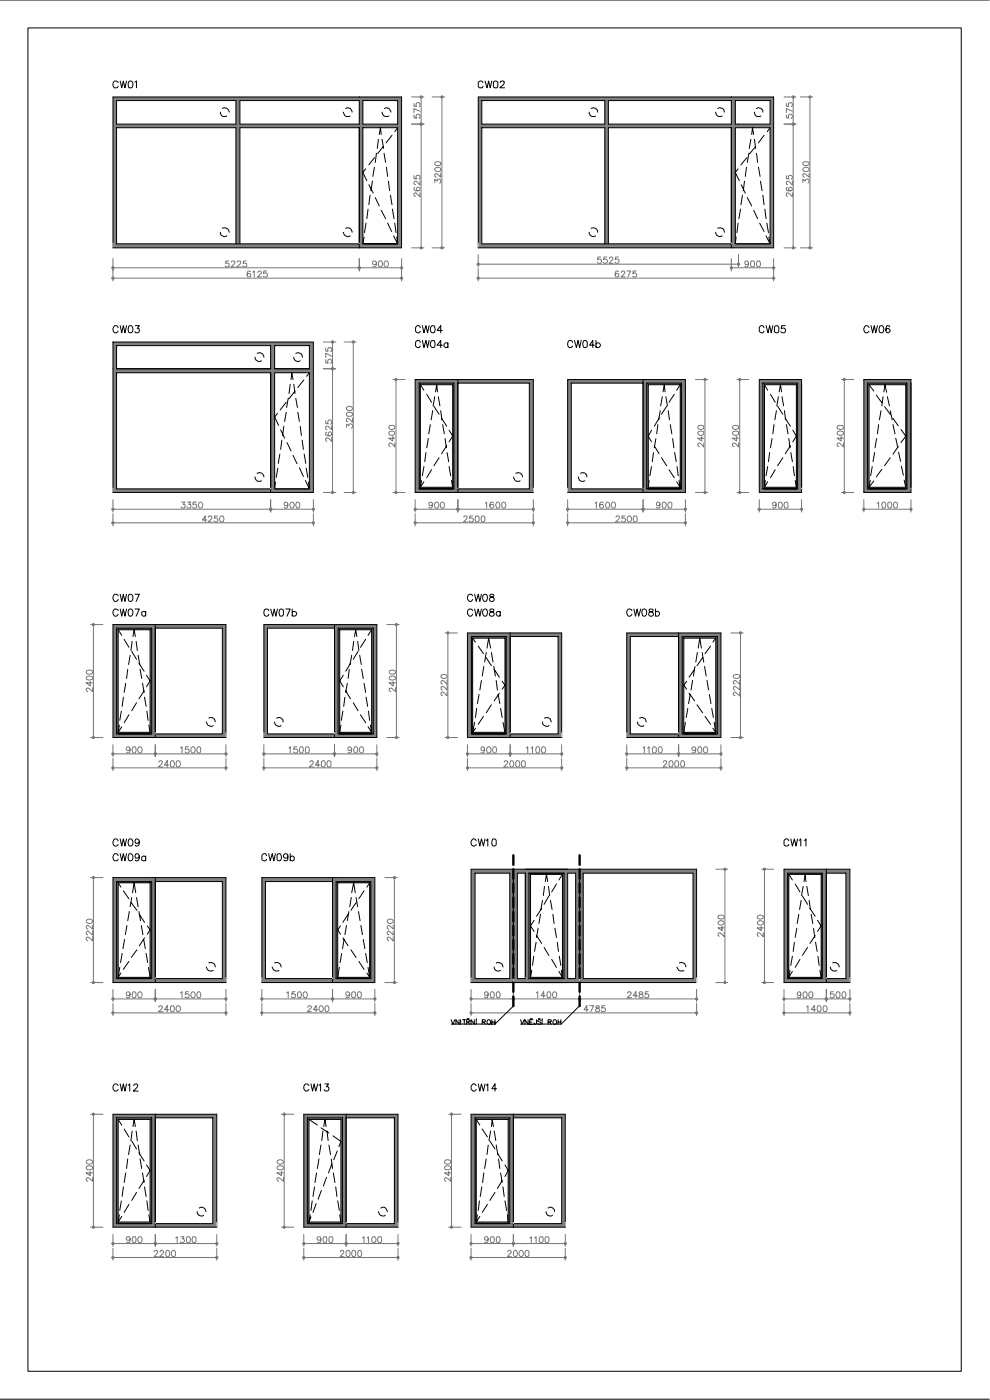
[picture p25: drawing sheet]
<svg xmlns="http://www.w3.org/2000/svg" width="210mm" height="297mm" viewBox="0 0 210 297" stroke-linecap="round" stroke-linejoin="round" font-family="sans-serif">
<path d="M24 20.6v.7h53v-.7zM76.2 21.3v30.4h.8v-30.4zM24 21.3v30.4h.7v-30.4zM24 51.7v.9h53v-.9zM50 21.3v30.4h.9v-30.4zM76.2 20.6v.7h9v-.7zM84.3 21.3v30.4h.9v-30.4zM76.2 21.3v30.4h.8v-30.4zM76.2 51.7v.9h9v-.9zM101.4 20.6v.7h54.6v-.7zM155.1 21.3v30.4h.9v-30.4zM101.4 21.3v30.4h.8v-30.4zM101.4 51.7v.9h54.6v-.9zM155.1 20.6v.7h9v-.7zM163.3 21.3v30.4h.8v-30.4zM155.1 21.3v30.4h.9v-30.4zM155.1 51.7v.9h9v-.9zM128.3 21.3v30.4h.7v-30.4zM24 72.6v.7h34.3v-.7zM57.4 73.3v30.4h.9v-30.4zM24 73.3v30.4h.7v-30.4zM24 103.7v.8h34.3v-.8zM57.4 72.6v.7h9.1v-.7zM65.6 73.3v30.4h.9v-30.4zM57.4 73.3v30.4h.9v-30.4zM57.4 103.7v.8h9.1v-.8zM96.3 80.5v.8h16.8v-.8zM112.3 81.3v22.4h.8v-22.4zM96.3 81.3v22.4h.8v-22.4zM96.3 103.7v.8h16.8v-.8zM88.1 80.5v1.1h9v-1.1zM96 81.6v21.8h1.1v-21.8zM88.1 81.6v21.8h1.1v-21.8zM88.1 103.4v1.1h9v-1.1zM161 80.5v1.1h9v-1.1zM168.9 81.6v21.8h1.1v-21.8zM161 81.6v21.8h1.1v-21.8zM161 103.4v1.1h9v-1.1zM183.2 80.5v1.1h10v-1.1zM192.1 81.6v21.8h1.1v-21.8zM183.2 81.6v21.8h1.1v-21.8zM183.2 103.4v1.1h10v-1.1zM32.2 132.5v.8h15.7v-.8zM47.2 133.3v22.4h.7v-22.4zM32.2 133.3v22.4h.7v-22.4zM32.2 155.7v.8h15.7v-.8zM24 132.5v1.1h8.9v-1.1zM31.8 133.6v21.8h1.1v-21.8zM24 133.6v21.8h1.1v-21.8zM24 155.4v1.1h8.9v-1.1zM107.4 134.3v.7h11.7v-.7zM118.4 135v20.7h.7v-20.7zM107.4 135v20.7h.8v-20.7zM107.4 155.7v.8h11.7v-.8zM99.1 134.3v1.1h9.1v-1.1zM107.1 135.4v20h1.1v-20zM99.1 135.4v20h1.1v-20zM99.1 155.4v1.1h9.1v-1.1zM32.2 186.2v.8h15.7v-.8zM47.2 187v20.6h.7v-20.6zM32.2 187v20.6h.7v-20.6zM32.2 207.6v.8h15.7v-.8zM24 186.2v1.1h8.9v-1.1zM31.8 187.3v20h1.1v-20zM24 187.3v20h1.1v-20zM24 207.3v1.1h8.9v-1.1zM99.9 185.3v22.3h.9v-22.3zM111.4 184.4v1.1h9v-1.1zM119.3 185.5v21.8h1.1v-21.8zM111.4 185.5v21.8h1.1v-21.8zM111.4 207.3v1.1h9v-1.1zM108.9 185.3h14h-.8v22.3h.8h-14h.8v-22.3zM147 185.3v22.3h.7v-22.3zM99.9 184.4v.9h9h-.8v22.3h.8h-9v.8h47.8v-.8h-24.8h.8v-22.3h-.8h24.8v-.9zM174.4 184.4v.9h5.9v-.9zM179.4 185.3v22.3h.9v-22.3zM174.4 185.3v22.3h.9v-22.3zM174.4 207.6v.8h5.9v-.8zM166.3 184.4v1.1h9v-1.1zM174.2 185.5v21.8h1.1v-21.8zM166.3 185.5v21.8h1v-21.8zM166.3 207.3v1.1h9v-1.1zM32.2 236.4v.8h13.8v-.8zM45.1 237.2v22.4h.9v-22.4zM32.2 237.2v22.4h.7v-22.4zM32.2 259.6v.7h13.8v-.7zM24 236.4v1.1h8.9v-1.1zM31.8 237.5v21.7h1.1v-21.7zM24 237.5v21.7h1.1v-21.7zM24 259.2v1.1h8.9v-1.1zM72.6 236.4v.8h11.8v-.8zM83.7 237.2v22.4h.7v-22.4zM72.6 237.2v22.4h.8v-22.4zM72.6 259.6v.7h11.8v-.7zM64.4 236.4v1.1h9v-1.1zM72.3 237.5v21.7h1.1v-21.7zM64.4 237.5v21.7h1.1v-21.7zM64.4 259.2v1.1h9v-1.1zM108.1 236.4v.8h11.8v-.8zM119.1 237.2v22.4h.8v-22.4zM108.1 237.2v22.4h.8v-22.4zM108.1 259.6v.7h11.8v-.7zM99.9 236.4v1.1h9v-1.1zM107.8 237.5v21.7h1.1v-21.7zM99.9 237.5v21.7h1.1v-21.7zM99.9 259.2v1.1h9v-1.1zM24.7 26.3v.8h59.6v-.8zM102.2 26.3v.8h61.9v-.8zM24 78.2v.9h42.5v-.9z" fill="#808080"/>
<path d="M169.9 268h28v17h-28z" fill="#fff"/>
<g fill="none" stroke="#000" stroke-width=".21">
<path d="M0 0h209.8M5.9 5.9h198v285h-198zM25.1 17.5a.57 .57 0 0 0-.7-.3 .57 .57 0 0 0-.4 .5v.4a.57 .57 0 0 0 .4 .5 .57 .57 0 0 0 .7-.3M25.5 17.2l.3 1.4 .4-1.4 .3 1.4 .3-1.4M27.3 17.3a.52 .52 0 0 1 .8 .1 .74 .74 0 0 1 .1 .9 .74 .74 0 0 1-.9 .3l-.1-.6zM28.6 17.4l.4-.2v1.4M102.4 17.5a.52 .52 0 0 0-.5-.3 .52 .52 0 0 0-.5 .5 .8 .8 0 0 0 .3 .9h.6l.1-.3M102.9 17.2l.4 1.4 .3-1.4 .4 1.4 .3-1.4M104.8 17.3a.55 .55 0 0 1 .8 .1v1l-.2 .2h-.6l-.2-.2v-1zM106.1 17.5a.45 .45 0 0 1 .4-.3 .45 .45 0 0 1 .4 .2l-.1 .5-.8 .7h1M24 20.6h61.2v32h-61.2zM24.7 21.3h25.3v5h-25.3z"/>
<path d="M46.7 23.8a.89 .89 0 0 0 .5 .8 .89 .89 0 0 0 .9 0M47.2 23a.93 .93 0 0 1 1.4 .8M50.9 21.3h25.3v5h-25.3zM72.8 23.8a.97 .97 0 0 0 1.5 .8M73.3 23a.86 .86 0 0 1 .9 0 .86 .86 0 0 1 .5 .8M77 21.3h7.3v5h-7.3zM77.6 35.8l-.6 .8 .8 1.8M78.2 39.2l1 1.8M79 38.4l-.3 2.1M79.4 33.4l-1.2 1.6M79.4 35.5l-.3 1.9M79.8 32.5l-.2 2"/>
<path d="M80.3 29.5l-.3 2M80.4 28.5l.3-1.4 .2 1.4M81 23.8a.97 .97 0 0 0 1.5 .8M81 29.5l.4 2M81.3 31.1l-1.2 1.5M81.4 32.5l.4 2M81.5 23a.86 .86 0 0 1 1 0 .86 .86 0 0 1 .4 .8M82 35.5l.2 1.9M82.4 38.4l.2 2.1M83.1 28.7l-1.2 1.6M84.3 27.1l-.6 .8M101.4 20.6h62.7v32h-62.7z"/>
<path d="M102.2 21.3h26.1v5h-26.1zM125 23.8a.89 .89 0 0 0 .4 .8 .89 .89 0 0 0 .9 0M125.4 23a.86 .86 0 0 1 .9 0 .86 .86 0 0 1 .4 .8M129 21.3h26.1v5h-26.1zM151.8 23.8a.89 .89 0 0 0 .4 .8 .89 .89 0 0 0 1 0M152.2 23a.93 .93 0 0 1 1.5 .8M156 27.1h7.3v24.6h-7.3zM156 21.3h7.3v5h-7.3zM156.5 35.8l-.5 .8 .8 1.8M157.2 39.2l.9 1.8M157.9 38.4l-.3 2.1M158.3 35.5l-.2 1.9"/>
<path d="M158.4 33.4l-1.3 1.6M158.8 32.5l-.3 2M159.3 29.5l-.4 2M159.4 28.5l.2-1.4 .3 1.4M160 29.5l.3 2M160 23.8a.89 .89 0 0 0 .4 .8 .89 .89 0 0 0 1 0M160.3 31.1l-1.3 1.5M160.4 32.5l.3 2M160.4 23a.86 .86 0 0 1 1 0 .86 .86 0 0 1 .4 .8M160.9 35.5l.3 1.9M161.3 38.4l.3 2.1M162.1 28.7l-1.2 1.6"/>
<path d="M163.3 27.1l-.6 .8M46.7 49.3a.89 .89 0 0 0 1.4 .7M47.2 48.4a1.02 1.02 0 0 1 1.4 .9M50.9 51.7v-24.6h25.3v25.5M72.8 49.3a.98 .98 0 0 0 1.5 .7M73.3 48.4a.93 .93 0 0 1 1.4 .9M76.2 51.7h-51.5v-24.6h25.3v24.6M77 51.7v-24.6h7.3v24.6M77 51.7h7.3M77.2 50.3l-.2 1.4M77.6 47.3l-.3 2.1M78.1 44.4l-.3 2"/>
<path d="M78.5 41.4l-.3 2M79.6 41.9l.8 1.8M80.9 44.6l.9 1.8M82.2 47.3l.9 1.8M82.8 41.4l.3 2M83.2 44.4l.4 2M83.5 50l.8 1.7M83.7 47.3l.3 2.1M84.2 50.3l.1 1.4M125 49.3a.89 .89 0 0 0 1.3 .7M125.4 48.4a.93 .93 0 0 1 1.3 .9M129 51.7v-24.6h26.1v25.5"/>
<path d="M151.8 49.3a.89 .89 0 0 0 1.4 .7M152.2 48.4a1.02 1.02 0 0 1 1.5 .9M155.1 51.7h-52.9v-24.6h26.1v24.6M156.1 50.3l-.1 1.4M156.2 51.7h6.8M156.5 47.3l-.2 2.1M157.1 44.4l-.4 2M157.5 41.4l-.4 2M158.5 41.9l.9 1.8M159.9 44.6l.8 1.8M161.1 47.3l1 1.8M161.8 41.4l.3 2"/>
<path d="M162.2 44.4l.3 2M162.5 50l.8 1.7-.2-1.4M162.6 47.3l.4 2.1M24 72.6h42.5v31.9h-42.5zM24.7 73.3h32.7v4.9h-32.7zM25.1 69.5a.56 .56 0 0 0-.7-.4 .56 .56 0 0 0-.4 .6 .63 .63 0 0 0 .2 .8 .63 .63 0 0 0 .9-.2M25.5 69.1l.3 1.5 .4-1.5 .3 1.5 .3-1.5M27.3 69.2l.3-.1a.78 .78 0 0 1 .6 .8 .78 .78 0 0 1-.6 .7l-.3-.1-.1-.6zM28.7 69.1h.8l-.4 .6a.47 .47 0 0 1 .4 .7 .47 .47 0 0 1-.8 0h-.1M54.1 75.8a.89 .89 0 0 0 1.4 .7M54.5 74.9a1.02 1.02 0 0 1 1.5 .9M58.3 79.1h7.3v24.6h-7.3z"/>
<path d="M58.3 73.3h7.3v4.9h-7.3zM62.3 75.8a.89 .89 0 0 0 1.4 .7M62.7 74.9a1.02 1.02 0 0 1 1.5 .9M65.6 79.1l-.6 .7M89.2 69.5a.52 .52 0 0 0-.6-.4 .52 .52 0 0 0-.5 .6 .64 .64 0 0 0 .2 .7 .64 .64 0 0 0 .7 .1l.2-.2M89.6 69.1l.3 1.5 .4-1.5 .4 1.5 .3-1.5M91.5 69.2h.6l.2 .6-.2 .7a.55 .55 0 0 1-.7-.1 1.15 1.15 0 0 1 .1-1.2zM93.8 70.1h-1.1l.8-1v1.5M162.1 69.5a.52 .52 0 0 0-.6-.4 .52 .52 0 0 0-.5 .6 .64 .64 0 0 0 .2 .7 .64 .64 0 0 0 .7 .1l.2-.2M162.5 69.1l.4 1.5 .3-1.5 .4 1.5 .3-1.5M164.4 69.2l.4-.1a.61 .61 0 0 1 .4 .8v.5a.55 .55 0 0 1-.9 0v-1zM166.5 69.1h-.7l-.1 .7a.54 .54 0 0 1 .8 0 .54 .54 0 0 1-.1 .8 .54 .54 0 0 1-.8-.2"/>
<path d="M184.3 69.5a.56 .56 0 0 0-.6-.4 .56 .56 0 0 0-.5 .6 .63 .63 0 0 0 .3 .8 .63 .63 0 0 0 .8-.2M184.7 69.1l.4 1.5 .3-1.5 .4 1.5 .3-1.5M186.6 69.2l.3-.1a.78 .78 0 0 1 .6 .8 .78 .78 0 0 1-.6 .7l-.3-.1-.2-.6zM188.7 69.3l-.4-.2a.93 .93 0 0 0-.3 1.3 .45 .45 0 0 0 .7-.1 .45 .45 0 0 0-.4-.6l-.3 .1-.1 .3M58.8 87.7l-.5 .8 .8 1.8M58.9 99.3l-.3 2M59.4 96.4l-.4 1.9M59.5 91.2l.9 1.8M59.8 93.4l-.3 1.9M60.2 90.4l-.3 2M60.7 85.3l-1.3 1.7M60.7 87.5l-.3 1.9"/>
<path d="M60.9 93.9l.8 1.8M61.1 84.5l-.3 1.9M61.6 81.5l-.3 2M61.7 80.5l.2-1.4 .2 1.4M62.1 96.6l.9 1.8M62.3 81.5l.3 2M62.6 83l-1.3 1.6M62.7 84.5l.4 1.9M63.2 87.5l.3 1.9M63.5 99.2l.8 1.9M63.7 90.4l.2 2M64.1 93.4l.2 1.9"/>
<path d="M64.4 80.6l-1.2 1.6M64.5 96.4l.4 1.9M64.9 99.3l.4 2M88.1 80.5h25v24h-25zM88.9 81.3h7.4v22.4h-7.4zM89.2 81.6h6.8v21.8M89.2 81.6v21.8M89.2 81.6l.7 1.2M89.9 99l-.3 1.9M90.3 96l-.2 2M90.5 83.7l1 1.6M90.8 93l-.3 2"/>
<path d="M91.3 90.1l-.4 1.9M91.5 99.7l-1 1.6M91.8 87.1l-.4 2M92 86.2l1.1 1.7M92.2 84.2l-.3 1.9M92.4 83.1l.2-1.5 .2 1.5M93 84.2l.3 1.9M93.1 97.1l-1.1 1.7M93.5 87.1l.2 2M93.6 88.7l1.1 1.7M93.9 90.1l.3 1.9M94.4 93l.3 2"/>
<path d="M94.7 94.6l-1.1 1.7M94.8 96l.4 2M95.3 91.3l.7 1.2-.7 1.2M95.3 99l.3 1.9M97.1 81.3v22.4M97.1 81.3h15.2v22.4h-15.2M97.1 80.5v24M161 80.5h9v24h-9zM161.8 81.3h7.4v22.4h-7.4zM162.1 81.6l.7 1.2M162.1 81.6h6.8v21.8M162.1 81.6v21.8"/>
<path d="M162.8 99l-.3 1.9M163.2 96l-.2 2M163.4 83.7l1 1.6M163.7 93l-.3 2M164.2 90.1l-.3 1.9M164.4 99.7l-1 1.6M164.7 87.1l-.4 2M164.9 86.2l1.1 1.7M165.1 84.2l-.3 1.9M165.3 83.1l.2-1.5 .3 1.5M165.9 84.2l.3 1.9M166 97.1l-1.1 1.7"/>
<path d="M166.4 87.1l.2 2M166.5 88.7l1.1 1.7M166.8 90.1l.3 1.9M167.3 93l.3 2M167.6 94.6l-1.1 1.7M167.7 96l.4 2M168.1 91.3l.8 1.2-.8 1.2M168.2 99l.3 1.9M183.2 80.5h10v24h-10zM184 81.3h8.4v22.4h-8.4zM184.3 81.6l1 1.4M184.3 81.6h7.8v21.8"/>
<path d="M184.3 81.6v21.8M185 99l-.3 1.9M185.5 96l-.3 2M185.8 83.8l1.2 1.6M185.9 93l-.3 2M186.4 90.1l-.3 1.9M186.9 87.1l-.4 2M187 99.6l-1.2 1.6M187.3 84.2l-.3 1.9M187.5 83.1l.2-1.5 .3 1.6M187.6 86.3l1.2 1.6M188.2 84.2l.4 1.9"/>
<path d="M188.8 97.1l-1.2 1.7M188.8 87.1l.4 2M189.4 88.7l1.1 1.6M189.4 90.1l.4 1.9M190 93l.4 2M190.5 94.7l-1.1 1.7M190.6 95.9l.4 2M191.1 91.1l1 1.4-1 1.4M191.2 98.9l.4 1.9M54.1 101.2a.89 .89 0 0 0 .4 .8 .89 .89 0 0 0 1 0M54.5 100.4a.93 .93 0 0 1 1.5 .8M57.4 103.7h-32.7v-24.6h32.7v25.4"/>
<path d="M58.4 102.3l-.1 1.4M58.5 103.7h6.9M64.8 101.9l.8 1.8-.2-1.4M89.2 103.4h6.8M89.4 101.9l-.2 1.5M89.9 102.2l-.7 1.2M95.8 101.9l.2 1.5M109 101.2a.89 .89 0 0 0 .4 .8 .89 .89 0 0 0 .9 0M109.4 100.4a.93 .93 0 0 1 1.4 .8M162.1 103.4h6.8M162.3 101.9l-.2 1.5M162.8 102.2l-.7 1.2"/>
<path d="M168.7 101.9l.2 1.5M184.3 103.4h7.8M184.6 101.9l-.3 1.5M185.3 102l-1 1.4M191.8 101.9l.3 1.5M24 132.5h23.9v24h-23.9zM24.7 133.3h7.5v22.4h-7.5zM25.1 126.4a.64 .64 0 0 0-1-.2 .64 .64 0 0 0-.1 1 .51 .51 0 0 0 .6 .4 .51 .51 0 0 0 .5-.4M25.1 133.6l.7 1.2M25.1 133.6h6.7v21.8M25.1 133.6v21.8M25.5 126.1l.3 1.5 .4-1.5 .3 1.5 .3-1.5"/>
<path d="M26.3 135.6l1 1.7M27.3 126.2a.52 .52 0 0 1 .8 .1 .74 .74 0 0 1 .1 .9 .74 .74 0 0 1-.9 .3l-.1-.6zM27.6 139l-.3 2M27.9 138.2l1.1 1.7M28 136.1l-.2 1.9M28.2 135l.2-1.4 .3 1.4M28.6 126.1h.9l-.6 1.5M28.9 136.1l.2 1.9M29.3 139l.3 2M32.9 133.3h14.3v22.4h-14.3M32.9 132.5v24M99.1 134.3h20v22.2h-20z"/>
<path d="M100 135h7.4v20.7h-7.4zM100.2 135.4h6.9v20M100.2 135.4v20M100.2 126.4a.67 .67 0 0 0-1-.1 .67 .67 0 0 0 .1 1l.3 .3h.3l.3-.4M100.2 135.4l.6 .8M100.7 126.1l.3 1.5 .4-1.5 .4 1.5 .3-1.5M101.4 137.1l1.1 1.6M102.6 126.2a.45 .45 0 0 1 .7 .1l.1 .4a.74 .74 0 0 1-.6 .9 .94 .94 0 0 1-.2-1.4zM103.1 139.5l1.1 1.7M103.1 138.4l-.3 2.1M103.3 137.5l.3-2.1 .5 2.1M103.9 126.2l.2 .5a.5 .5 0 0 1 .7 .3 .5 .5 0 0 1-.3 .6l-.6-.2a.49 .49 0 0 1 .3-.7h.4l.1-.5-.2-.1z"/>
<path d="M104.2 138.4l.4 2.1M108.2 135h10.2v20.7h-10.2M108.2 134.3v22.2M25.1 155.4h6.7M25.3 153.8l-.2 1.6M25.7 150.9l-.3 1.9M25.8 154.2l-.7 1.2M26.2 147.9l-.3 2M26.7 144.9l-.4 2M27.1 142l-.3 1.9M27.3 151.6l-1 1.7M29 149.1l-1.1 1.7"/>
<path d="M29.5 140.7l1.1 1.7M29.7 142l.4 1.9M30.2 144.9l.4 2M30.6 146.6l-1.1 1.7M30.6 147.9l.4 2M31.1 143.3l.7 1.1-.7 1.3M31.2 150.9l.2 1.9M31.6 153.8l.2 1.6M43.8 153.2a.98 .98 0 0 0 1.4 .7M44.3 152.3a.93 .93 0 0 1 1.3 .9M100.2 155.4h6.9M100.7 153.2l-.5 2.2"/>
<path d="M100.8 154.5l-.6 .9M101.1 150.3l-.3 1.9M101.6 147.3l-.3 2M102.1 144.4l-.3 2M102.5 152l-1.1 1.7M102.6 141.4l-.3 2M104.2 149.5l-1.1 1.7M104.7 141.4l.4 2M104.8 142l1.1 1.7M105.2 144.4l.3 2M105.7 147.3l.3 2M105.9 147.1l-1.1 1.6"/>
<path d="M106.2 150.3l.3 1.9M106.5 144.5l.6 .9-.6 .8M106.7 153.2l.4 2.2M115.1 153.2a.89 .89 0 0 0 1.3 .7M115.5 152.3a1.02 1.02 0 0 1 1.4 .9M25.1 178.4a.56 .56 0 0 0-.7-.4 .56 .56 0 0 0-.4 .6 .63 .63 0 0 0 .2 .8 .63 .63 0 0 0 .9-.2M25.5 178l.3 1.5 .4-1.5 .3 1.5 .3-1.5M27.3 178.1a.75 .75 0 0 1 .9 .5 .75 .75 0 0 1-.4 .9h-.2a1 1 0 0 1-.3-1.4zM29.5 178.5a.45 .45 0 0 1-.5 .4 .45 .45 0 0 1-.3-.7l.3-.2a.79 .79 0 0 1 .6 .8 .79 .79 0 0 1-.6 .7l-.3-.2M101 178.4l-.1-.2a.62 .62 0 0 0-.8-.1 .62 .62 0 0 0-.2 .8 .57 .57 0 0 0 .4 .6 .57 .57 0 0 0 .7-.3M101.4 178l.4 1.5 .3-1.5 .4 1.5 .4-1.5M103.1 178.3l.4-.3v1.5"/>
<path d="M104.5 178.1l.3-.1a.66 .66 0 0 1 .4 .9v.3a.48 .48 0 0 1-.8 0l-.1-.6zM167.3 178.4a.52 .52 0 0 0-.6-.4 .52 .52 0 0 0-.4 .6 .61 .61 0 0 0 .1 .7 .61 .61 0 0 0 .8 0l.1-.1M167.7 178l.4 1.5 .4-1.5 .3 1.5 .4-1.5M169.5 178.3l.3-.3v1.5M170.6 178.3l.3-.3v1.5M24 186.2h23.9v22.2h-23.9zM24.7 187h7.5v20.6h-7.5zM25.1 187.3l.6 .9M25.1 187.3h6.7v20M25.1 187.3v20M26.2 189l1.1 1.7M26.4 199.3l-.3 2"/>
<path d="M26.9 196.3l-.3 2M27.4 193.4l-.3 1.9M27.9 191.5l1.1 1.6M27.9 190.4l-.3 2M28.1 189.4l.3-2.1 .4 2.1M29 190.4l.3 2M29.5 193.4l.3 1.9M29.5 194l1.1 1.7M30 196.3l.3 2M30.5 199.3l.3 2M30.6 199l-1.1 1.7M31.2 196.4l.6 .9-.6 .9"/>
<path d="M32.9 187h14.3v20.6h-14.3M32.9 186.2v22.2M100.8 185.3h7.3v22.3h-7.3zM108.9 184.4v24M109.7 185.3h1.7v22.3h-1.7zM112.2 185.3h7.4v22.3h-7.4zM113.3 195.2l-.8 1.2 .8 1.2M113.7 199.9l-.3 1.9M113.8 198.5l1.1 1.7M114.1 196.9l-.3 2M114.6 194l-.3 1.9M114.9 192.7l-1.1 1.7"/>
<path d="M115.1 191l-.4 2M115.5 188l-.3 2M115.7 187l.2-1.5 .3 1.5M116.3 188l.3 2M116.4 190.1l-1 1.8M116.8 191l.3 2M117.3 194l.2 1.9M117.7 196.9l.3 2M118 187.5l-1 1.7M118.2 199.9l.2 1.9M119.3 185.5h-6.8v21.8M119.3 185.5v21.8"/>
<path d="M119.3 185.5l-.8 1.2M120.4 185.3h1.7v22.3h-1.7zM122.9 184.4v24zM123.7 185.3h23.3v22.3h-23.3zM147.7 184.4v24zM147.7 184.4h-47.8v24h47.8M166.3 184.4h14v24h-14zM167 185.3h7.4v22.3h-7.4zM167.3 185.5l.8 1.2M167.3 185.5h6.9v21.8M167.3 185.5v21.8M168.5 199.9l-.3 1.9"/>
<path d="M168.7 187.5l1 1.7M169 196.9l-.3 2M169.4 194l-.3 1.9M169.9 191l-.3 2M170.2 190.1l1.1 1.8M170.3 188l-.3 2M170.5 187l.3-1.5 .1 1.5M171.1 188l.3 2M171.6 191l.3 2M171.8 192.7l1.1 1.7M172 194l.4 1.9M172.6 196.9l.2 2"/>
<path d="M172.9 198.5l-1.1 1.7M173 199.9l.3 1.9M173.4 195.2l.8 1.2-.8 1.2M175.3 185.3h4.1v22.3h-4.1M175.3 184.4v24M25.1 207.3h6.7M25.4 205.2l-.3 2.1M25.7 206.4l-.6 .9M25.9 202.3l-.3 1.9M27.3 204l-1.1 1.7M29 201.5l-1.1 1.6M31 202.3l.3 1.9"/>
<path d="M31.5 205.2l.3 2.1M43.8 205.1a.98 .98 0 0 0 1.4 .8M44.3 204.3a.93 .93 0 0 1 1.3 .8M95.7 216.3l.4 1 .3-1M97.4 216.3v1l-.7-1v1M97.7 216.3v1M98.1 216.3h.6M98.5 216.3v1M99 216.8h.4l.3-.3-.7-.2v1M99.1 216.1l.2 .1 .2-.1M99.3 216.8l.4 .5M100.6 216.3v1l-.7-1v1"/>
<path d="M101 216.3v1M101.1 216.2h-.1M102.3 216.8h.4l.3-.3-.7-.2v1M102.6 216.8l.4 .5M103.3 216.6a.43 .43 0 0 1 .6-.1 .43 .43 0 0 1 0 .6 .43 .43 0 0 1-.6 0zM104.3 216.3v1M104.3 216.8h.7M104.8 205.1a.89 .89 0 0 0 1.4 .8M105 216.3v1M105.2 204.3a1.02 1.02 0 0 1 1.5 .8M108.9 213.4l-3.9 3.9h-9.3M110.4 216.3l.3 1 .5-1"/>
<path d="M112 216.3v1l-.7-1v1M112.4 216.8h.4M112.5 216.1l.2 .1 .2-.1M112.5 207.3h6.8M112.8 205.8l-.3 1.5M113 216.3h-.6v1h.6M113.2 202.9l-.3 1.9M113.8 216.3l-.1 1h-.4v-.3M114.2 216.1l.2 .1 .2-.1M114.7 216.5l-.2-.2-.4 .1-.1 .3 .6 .1 .1 .4-.2 .1-.5-.1M115 216.3v1M115.1 216.2h-.1"/>
<path d="M115.4 201l1 1.7M116.2 216.8l.7-.1v-.3l-.7-.1v1M116.6 216.8l.3 .5M117 203.5l1 1.7M117.3 216.5a.48 .48 0 0 1 .8 .2 .48 .48 0 0 1-.5 .6l-.3-.4zM118.4 216.8h.6M118.4 216.3v1M118.5 206.1l.8 1.2M118.6 202.9l.4 1.9M119 216.3v1M119 205.8l.3 1.5M122.9 213.4l-3.9 3.9h-8.6"/>
<path d="M143.6 205.1a.98 .98 0 0 0 1.4 .8M144.1 204.3a.93 .93 0 0 1 1.4 .8M167.3 207.3h6.9M167.6 205.8l-.3 1.5M168.1 206.1l-.8 1.2M168.1 202.9l-.4 1.9M169.7 203.5l-1 1.7M171.3 201l-1.1 1.7M173.5 202.9l.2 1.9M173.9 205.8l.3 1.5M176.1 205.1a.91 .91 0 0 0 1.4 .8M176.6 204.3a.93 .93 0 0 1 1.4 .8"/>
<path d="M24 236.4h22v23.9h-22zM24.7 237.2h7.5v22.4h-7.5zM25.1 230.3a.57 .57 0 0 0-.7-.3 .57 .57 0 0 0-.4 .5 .63 .63 0 0 0 .2 .9 .63 .63 0 0 0 .9-.3M25.1 237.5l.7 1.2M25.1 237.5h6.7v21.7M25.1 237.5v21.7M25.5 230l.3 1.5 .4-1.5 .3 1.5 .3-1.5M26.3 239.5l1 1.7M27.2 230.2l.3-.2v1.5M28 239.9l-.2 2.1M28.2 239l.2-1.5 .3 1.5M28.4 230.3a.43 .43 0 0 1 .4-.4 .43 .43 0 0 1 .4 .5l-.9 1.1h1"/>
<path d="M28.9 239.9l.2 2.1M32.9 237.2h12.2v22.4h-12.2M32.9 236.4v23.9M64.4 236.4h20v23.9h-20zM65.2 237.2h7.4v22.4h-7.4zM65.5 230.3a.57 .57 0 0 0-.6-.3 .57 .57 0 0 0-.5 .5 .63 .63 0 0 0 .3 .9 .63 .63 0 0 0 .8-.3M65.5 237.5l1.8 1.2M65.5 237.5h6.8v21.7M65.5 237.5v21.7M66 230l.3 1.5 .3-1.5 .4 1.5 .4-1.5M67.6 230.2l.4-.2v1.5M68.1 239.3l1.7 1.1"/>
<path d="M68.5 239.9l-.3 2.1M68.7 239l.2-1.5 .3 1.5M68.9 230h.8l-.4 .5a.5 .5 0 0 1 .4 .7 .5 .5 0 0 1-.8 .2l-.2-.3M69.3 239.9l.3 2.1M73.4 237.2h10.3v22.4h-10.3M73.4 236.4v23.9M99.9 236.4h20v23.9h-20zM100.8 237.2h7.3v22.4h-7.3zM101 230.3a.67 .67 0 0 0-1-.1 .67 .67 0 0 0 .1 1l.2 .3h.4l.3-.4M101 237.5l.8 1.2M101 237.5v21.7M101 237.5h6.8v21.7"/>
<path d="M101.4 230l.4 1.5 .3-1.5 .4 1.5 .4-1.5M102.3 239.5l1.1 1.7M103.1 230.2l.4-.2v1.5M104.1 239.9l-.4 2.1M104.2 239l.2-1.5 .2 1.5M104.8 239.9l.4 2.1M105.3 231h-1l.7-1v1.5M108.9 237.2h10.2v22.4h-10.2M108.9 236.4v23.9M25.1 259.2h6.7M25.3 257.7l-.2 1.5M25.7 254.8l-.3 2"/>
<path d="M25.8 258.1l-.7 1.1M26.2 251.8l-.3 2M26.7 248.8l-.4 2.1M27.1 245.9l-.3 2M27.3 255.5l-1 1.7M27.6 242.9l-.3 2M27.9 242.1l1.1 1.7M29 253l-1.1 1.7M29.3 242.9l.3 2M29.5 244.6l1.1 1.7M29.7 245.9l.4 2M30.2 248.8l.4 2.1"/>
<path d="M30.6 250.4l-1.1 1.7M30.6 251.8l.4 2M31.1 247.1l.7 1.2-.7 1.3M31.2 254.8l.2 2M31.6 257.7l.2 1.5M41.8 257a.83 .83 0 0 0 .4 .9 .83 .83 0 0 0 1-.1M42.2 256.3a.93 .93 0 0 1 1.5 .7M65.5 259.2h6.8M65.8 257.7l-.3 1.5M66 258.1l-.5 1.1M66.2 254.8l-.2 2M66.7 251.8l-.3 2"/>
<path d="M67.1 255.4l-.7 1.8M67.1 248.8l-.3 2.1M67.6 245.9l-.3 2M68.1 242.9l-.4 2M68.2 252.6l-.7 1.8M69.3 249.8l-.7 1.8M69.8 242.9l.3 2M70.3 245.9l.2 2M70.4 247l-.7 1.8M70.6 241l1.7 1.1-.4 1.1M70.7 248.8l.3 2.1M71.2 251.8l.3 2"/>
<path d="M71.5 244.2l-.7 1.8M71.6 254.8l.4 2M72.1 257.7l.2 1.5M101 259.2h6.8M101.3 257.7l-.3 1.5M101.7 254.8l-.3 2M101.8 258.1l-.8 1.1M102.2 251.8l-.3 2M102.6 248.8l-.2 2.1M103.1 245.9l-.3 2M103.4 255.5l-1.1 1.7M103.5 242.9l-.2 2"/>
<path d="M103.9 242.1l1.1 1.7M105 253l-1.1 1.7M105.2 242.9l.4 2M105.5 244.6l1 1.7M105.7 245.9l.3 2M106.2 248.8l.3 2.1M106.5 250.4l-1 1.7M106.7 251.8l.2 2M107.1 247.1l.7 1.2-.7 1.3M107.1 254.8l.3 2M107.6 257.7l.2 1.5M115.8 257a.83 .83 0 0 0 .4 .9 .83 .83 0 0 0 1-.1"/>
<path d="M116.2 256.3a.86 .86 0 0 1 1-.1 .86 .86 0 0 1 .4 .8M0 296.8h209.8"/>
</g>
<g fill="none" stroke="#767676" stroke-width=".21">
<path d="M87.3 26.3h2.6M87.3 20.6h2.6M87.8 37.3v.6h.5a.48 .48 0 0 1 .1-.6 .48 .48 0 0 1 .7 0v.6l-.2 .1M87.8 24.4v.6l.6 .1a.48 .48 0 0 1-.1-.7 .48 .48 0 0 1 .7 0 .48 .48 0 0 1 0 .7h-.1M87.8 21.9v.6l.6 .1-.1-.1a.48 .48 0 0 1 .1-.7 .48 .48 0 0 1 .7 .1v.6l-.2 .1M88 39.8h-.1a.45 .45 0 0 0 .2 .7h.8l.2-.2a.39 .39 0 0 0-.2-.6 .39 .39 0 0 0-.5 .3 .39 .39 0 0 0 .2 .5M89.1 38.4v.9l-.6-.7-.4-.2-.3 .3v.2l.3 .3M89.1 23.6l-1.3-.6v.9M89.3 20.4v32.3M91.7 20.6h2.6M92.2 38.7v-.7l.5 .4a.39 .39 0 0 1 .4-.4 .39 .39 0 0 1 .4 .5l-.3 .4M92.3 35.7a.66 .66 0 0 1 .8-.2 .66 .66 0 0 1 .4 .7l-.5 .2a.6 .6 0 0 1-.8-.5z"/>
<path d="M92.3 34.5l.7-.2 .5 .2v.3a.7 .7 0 0 1-.7 .3 .7 .7 0 0 1-.6-.5zM93.5 36.7v.9l-.6-.6-.4-.2-.2 .1-.1 .4 .3 .3M93.7 20.4v32.3M166.3 26.3h2.5M166.3 20.6h2.5M166.8 24.4v.6l.5 .1a.49 .49 0 0 1 0-.8 .49 .49 0 0 1 .7 .1 .49 .49 0 0 1-.2 .7M166.8 21.9v.6l.5 .1a.48 .48 0 0 1-.1-.7 .48 .48 0 0 1 .7 0 .48 .48 0 0 1 0 .7h-.1M166.8 37.3v.6h.5a.44 .44 0 0 1 .2-.7 .44 .44 0 0 1 .6 .5l-.3 .3M167 39.8h-.2v.5l.2 .2h.9a.41 .41 0 0 0 .1-.6 .41 .41 0 0 0-.6 0 .41 .41 0 0 0 .1 .6h.1M168.1 23.6l-1.3-.6v.9M168.1 38.4v.9l-1-.9-.3 .2v.4l.2 .2M168.2 20.4v32.3"/>
<path d="M169.8 20.6h2.6M170.3 38.7v-.7l.5 .4a.45 .45 0 0 1 .7-.3 .45 .45 0 0 1-.1 .8M170.3 35.7a.65 .65 0 0 1 .9-.3 .65 .65 0 0 1 .3 .8l-.5 .2a.6 .6 0 0 1-.7-.5zM170.3 34.5l.6-.2 .5 .1a.35 .35 0 0 1 .2 .3 .35 .35 0 0 1-.2 .4h-.9a.36 .36 0 0 1-.2-.6zM171.6 36.7v.9l-.9-.8-.4 .1v.4l.3 .3M171.8 20.4v32.3M23.7 56.8h61.6M23.7 59h61.6M24 54.9v4.7M48.5 55.4h-.6l-.1 .5a.45 .45 0 0 1 .7 0 .45 .45 0 0 1-.1 .7 .45 .45 0 0 1-.6-.2M49.1 55.6l.1-.2 .6 .1v.4l-.8 .7h.9M50.3 55.6l.2-.2h.4l.2 .3-.9 .9h.9"/>
<path d="M52.2 55.4h-.6v.5a.45 .45 0 0 1 .6 0 .45 .45 0 0 1-.1 .7 .45 .45 0 0 1-.6-.2M53.2 57.7l-.1-.1a.36 .36 0 0 0-.6 .1l-.1 .4a.49 .49 0 0 0 .4 .7 .4 .4 0 0 0 .4-.5 .4 .4 0 0 0-.4-.3 .4 .4 0 0 0-.4 .3M53.6 57.7l.3-.2v1.3M54.7 57.8l.2-.3h.3l.3 .2v.2l-.9 .9h.9M56.6 57.5h-.6l-.1 .6a.45 .45 0 0 1 .6-.2 .45 .45 0 0 1 .2 .6 .45 .45 0 0 1-.6 .3l-.2-.2M76.2 54.9v2.6M79.8 55.8a.45 .45 0 0 1-.6 .3 .45 .45 0 0 1 0-.7h.1a.6 .6 0 0 1 .6 .7 .6 .6 0 0 1-.7 .5l-.1-.1M80.4 55.4h.4a.69 .69 0 0 1 .3 .7 .69 .69 0 0 1-.5 .5 .89 .89 0 0 1-.2-1.2zM81.7 55.4a.6 .6 0 0 1 .7 .6 .6 .6 0 0 1-.7 .6 .78 .78 0 0 1 0-1.2zM85.2 54.9v4.7M87.3 52.6h2.6M89.1 40.9v.8l-.9-.8h-.1l-.3 .2v.3l.3 .3"/>
<path d="M91.7 52.6h2.6M101.2 59h63.1M101.2 56h55.6M101.4 54v2.6M101.4 57v2.6M127.4 54.5h-.6l-.1 .6a.46 .46 0 0 1 .7-.1 .46 .46 0 0 1 0 .7 .46 .46 0 0 1-.7-.1M128.7 54.5h-.6l-.1 .6a.48 .48 0 0 1 .8 0 .48 .48 0 0 1-.2 .8 .48 .48 0 0 1-.7-.3M129.3 54.9a.36 .36 0 0 1 .4-.4 .36 .36 0 0 1 .3 .5l-.8 .9h.8M131.1 54.5h-.5l-.1 .6 .1-.1a.48 .48 0 0 1 .6 .1 .48 .48 0 0 1-.1 .7 .48 .48 0 0 1-.6-.1v-.1M131.2 57.7l-.1-.1a.36 .36 0 0 0-.5 .1l-.1 .4a.49 .49 0 0 0 .4 .7 .4 .4 0 0 0 .4-.5 .4 .4 0 0 0-.4-.3 .4 .4 0 0 0-.4 .3M131.7 57.8l.3-.3 .4 .1 .1 .3-.8 .9h.9M132.9 57.5h.9l-.6 1.3"/>
<path d="M135 57.5h-.7v.5a.45 .45 0 0 1 .7 .1 .45 .45 0 0 1-.3 .7h-.4l-.1-.2M154.9 56.8h9.4M155.1 54.9v2.6M156.6 54v2.6M158.7 55.8a.41 .41 0 0 1-.4 .4 .41 .41 0 0 1-.4-.5 .41 .41 0 0 1 .5-.3 .69 .69 0 0 1 .4 .7 .69 .69 0 0 1-.6 .5l-.2-.1M159.3 55.4h.4a.71 .71 0 0 1 .3 .6 .71 .71 0 0 1-.4 .6 .82 .82 0 0 1-.3-1.2zM160.6 55.4h.4a.69 .69 0 0 1 .3 .7 .69 .69 0 0 1-.5 .5l-.4-.5zM164.1 54.9v4.7M166.3 52.6h2.5M168.1 40.9v.8l-1-.8-.3 .2v.5l.2 .1M169.8 52.6h2.6M68.6 78.2h2.6"/>
<path d="M68.6 72.6h2.6M69.1 76.3v.7h.5a.48 .48 0 0 1 0-.6 .48 .48 0 0 1 .7 0l.1 .4-.1 .2h-.2M69.1 73.8v.7h.5l-.1-.2a.43 .43 0 0 1 .4-.6 .43 .43 0 0 1 .5 .6l-.3 .3M70.4 75.6l-1.3-.7v1M70.5 72.3v32.4M73 72.6h2.5M74.9 72.3v32.4M69.1 89.2v.6l.5 .1a.47 .47 0 0 1 .2-.8 .47 .47 0 0 1 .6 .6l-.3 .3M69.3 91.7l-.2 .1v.2a.6 .6 0 0 0 .7 .5 .6 .6 0 0 0 .5-.6l-.4-.3a.43 .43 0 0 0-.3 .4 .43 .43 0 0 0 .3 .5M70.4 92.8v.8l-.6-.6-.4-.1-.3 .1v.5l.2 .1M70.4 90.3v.9l-.8-.8h-.4l-.1 .6 .2 .2M73.5 87.6l.5-.1h.5a.36 .36 0 0 1 .2 .6l-.2 .2h-.8l-.2-.2z"/>
<path d="M73.5 86.4a.63 .63 0 0 1 .8-.3 .63 .63 0 0 1 .4 .8 .65 .65 0 0 1-.8 .2 .65 .65 0 0 1-.4-.7zM73.5 90.7v-.7l.5 .3 .1-.3a.47 .47 0 0 1 .7 .2 .47 .47 0 0 1-.3 .6M74.8 88.7v.9l-1-.9-.3 .2v.5l.2 .1M82.5 91.6a.62 .62 0 0 1 .8-.2 .62 .62 0 0 1 .4 .7 .61 .61 0 0 1-.8 .3 .61 .61 0 0 1-.4-.8zM82.5 90.4l.5-.1a.49 .49 0 0 1 .6 0 .49 .49 0 0 1 .1 .6 .62 .62 0 0 1-.8 .2 .62 .62 0 0 1-.4-.7zM83.3 92.6v1l-.8-.6h1.2M83.3 80.5h2.6M83.7 94v.8l-.9-.8-.3 .2v.3l.2 .2M84 80.3v24.4M155.4 91.6l.6-.2 .6 .2a.61 .61 0 0 1-.6 .8 .61 .61 0 0 1-.6-.8zM155.4 90.4l.2-.1h.8l.2 .1v.4a.7 .7 0 0 1-.7 .3 .7 .7 0 0 1-.5-.5zM156.2 92.6v1l-.8-.6h1.2"/>
<path d="M156.3 80.5h2.5M156.6 94v.8l-.6-.7-.3-.1-.3 .1v.4l.3 .2M156.9 80.3v24.4M177.6 91.6l.5-.2a.6 .6 0 0 1 .8 .5 .72 .72 0 0 1-.7 .5 .72 .72 0 0 1-.7-.5zM177.6 90.4l.2-.1h.8a.45 .45 0 0 1 .2 .6l-.5 .2-.5-.1a.36 .36 0 0 1-.2-.6zM178.4 92.6v1l-.9-.6h1.4M178.5 80.5h2.6M178.9 94v.8l-.7-.7-.4-.1-.3 .2v.3l.4 .2M179.1 80.3v24.4M23.7 108h42.9M23.7 110.9h42.9M24 106v2.6"/>
<path d="M24 109v2.6M38.5 106.5h.7l-.3 .5h.1a.42 .42 0 0 1 .1 .7 .42 .42 0 0 1-.7-.2M39.8 106.5h.7l-.5 .5a.4 .4 0 0 1 .5 .5 .4 .4 0 0 1-.5 .3l-.4-.3M41.7 106.5h-.7l-.1 .5a.51 .51 0 0 1 .7 .1 .51 .51 0 0 1 0 .7h-.6l-.1-.3M42.3 106.6a.6 .6 0 0 1 .7 .6 .6 .6 0 0 1-.7 .6 .81 .81 0 0 1 0-1.2zM43.9 110.3h-1l.6-.8v1.2M44.2 109.7l.1-.2h.5l.2 .3-.9 .9h.9M46.1 109.5h-.6v.5l.2-.1a.43 .43 0 0 1 .5 .4 .43 .43 0 0 1-.5 .4l-.3-.2M46.8 109.5h.5l.2 .5a.6 .6 0 0 1-.5 .7 .77 .77 0 0 1-.2-1.2zM57.4 106v2.6M61 106.9a.41 .41 0 0 1-.5 .4 .41 .41 0 0 1-.2-.6l.3-.2a.69 .69 0 0 1 .5 .6 .69 .69 0 0 1-.4 .7h-.3l-.1-.2M61.7 106.6a.6 .6 0 0 1 .7 .6 .6 .6 0 0 1-.7 .6 .81 .81 0 0 1 0-1.2z"/>
<path d="M62.9 106.6a.36 .36 0 0 1 .6 .2l.1 .5-.2 .5h-.5l-.2-.5zM66.5 106v2.6M66.5 109v2.6M68.6 104.5h2.6M73 104.5h2.5M83.3 104.5h2.6M87.9 108h25.4M87.9 110.9h25.4M88.1 106v2.6M88.1 109v2.6M91.7 106.9a.37 .37 0 0 1-.5 .4 .37 .37 0 0 1-.2-.5 .37 .37 0 0 1 .5-.2l.2 .1v.8l-.2 .3h-.5v-.2M92.4 106.6l.2-.1a.82 .82 0 0 1 .3 1.3 .66 .66 0 0 1-.8-.4 .66 .66 0 0 1 .3-.8z"/>
<path d="M93.6 106.6a.49 .49 0 0 1 .6 .1 .49 .49 0 0 1 0 .6l-.1 .5h-.5l-.2-.5zM97.1 106v2.6M98.4 109.7l.1-.2 .6 .1v.4l-.8 .7h.8M100.2 109.5h-.5l-.1 .5a.48 .48 0 0 1 .6 0 .48 .48 0 0 1 0 .7h-.4h-.2v-.2M100.9 109.5h.4a.72 .72 0 0 1-.1 1.2 .85 .85 0 0 1-.3-1.2zM102.2 109.5h.3a.7 .7 0 0 1 .4 .7 .7 .7 0 0 1-.5 .5l-.4-.5zM103 106.8l.2-.3v1.3M104.6 106.7l-.3-.2a.82 .82 0 0 0-.2 1.3h.5a.43 .43 0 0 0-.1-.7 .43 .43 0 0 0-.6 .3M105.3 106.6a.36 .36 0 0 1 .6 .2l.1 .5-.2 .5h-.5l-.1-.5zM106.6 106.6l.2-.1a.82 .82 0 0 1 .3 1.3h-.3a.81 .81 0 0 1-.2-1.2zM113.1 106v2.6M113.1 109v2.6"/>
<path d="M156.3 104.5h2.5M160.8 108h9.4M161 106v2.6M164.6 106.9a.37 .37 0 0 1-.5 .4 .37 .37 0 0 1-.2-.5 .37 .37 0 0 1 .5-.2l.2 .1v.8l-.2 .3h-.5v-.2M165.3 106.6l.2-.1a.82 .82 0 0 1 .3 1.3h-.4a.81 .81 0 0 1-.1-1.2zM166.5 106.6l.2-.1a.71 .71 0 0 1 .4 .6 .71 .71 0 0 1-.3 .7h-.3l-.2-.5zM170 106v2.6M178.5 104.5h2.6M183 108h10.4M183.2 106v2.6M186 106.8l.4-.3v1.3M187.2 106.6a.36 .36 0 0 1 .6 .2l.1 .5-.2 .5h-.5l-.2-.5z"/>
<path d="M188.5 106.6l.2-.1a.82 .82 0 0 1 .3 1.3h-.4a.81 .81 0 0 1-.1-1.2zM189.7 106.6l.2-.1a.71 .71 0 0 1 .4 .6 .71 .71 0 0 1-.3 .7h-.3l-.2-.5zM193.2 106v2.6M19.2 132.5h2.6M19.8 132.2v24.4M94.4 134.3h2.6M95 134v22.6M18.4 143.6l.5-.2 .5 .1a.35 .35 0 0 1 .3 .3 .35 .35 0 0 1-.3 .4h-.9a.36 .36 0 0 1-.1-.6zM18.4 142.3l.5-.1a.6 .6 0 0 1 .7 .5l-.2 .3h-.9l-.2-.3zM19.1 144.6v.9l-.8-.6h1.3M19.2 156.5h2.6M19.6 145.9v.8l-.9-.7-.3 .1-.1 .4 .3 .2"/>
<path d="M23.7 159.9h24.5M24 158v2.5M27.6 158.9l-.2 .3h-.5a.4 .4 0 0 1 0-.6 .4 .4 0 0 1 .6 .1l.1 .2a.64 .64 0 0 1-.5 .9l-.3-.2M28.2 158.5a.36 .36 0 0 1 .6 .2v.8a.35 .35 0 0 1-.4 .3 .35 .35 0 0 1-.3-.3l-.1-.5zM29.5 158.5l.1-.1a.7 .7 0 0 1 .5 .7 .7 .7 0 0 1-.5 .7 .77 .77 0 0 1-.1-1.3zM32.9 158v2.5M38.3 158.7l.3-.3v1.4M40 158.4h-.6l-.1 .6 .1-.1a.49 .49 0 0 1 .6 .1 .49 .49 0 0 1 0 .7l-.5 .1-.2-.3M40.7 158.5l.2-.1a.7 .7 0 0 1 .5 .7 .7 .7 0 0 1-.5 .7 .77 .77 0 0 1-.2-1.3zM41.9 158.5a.36 .36 0 0 1 .6 .2v.8a.35 .35 0 0 1-.3 .3 .35 .35 0 0 1-.4-.3l-.1-.5zM47.9 158v2.5M93.6 143.3l.5-.2 .5 .1a.35 .35 0 0 1 .2 .3 .35 .35 0 0 1-.2 .3l-.5 .1-.5-.1z"/>
<path d="M94.4 156.5h2.6M94.8 146.8v.9l-.9-.9-.3 .2v.5l.2 .1M94.8 145.5v.9l-.6-.6-.3-.2-.3 .1v.5l.2 .2M94.8 144.3v.9l-.9-.8-.3 .1v.5l.2 .1M99 159.9h20.4M99.1 158v2.5M102.8 158.9a.41 .41 0 0 1-.5 .3 .41 .41 0 0 1-.3-.5l.4-.3a.72 .72 0 0 1 .4 .7 .72 .72 0 0 1-.5 .7l-.3-.2M103.5 158.5l.1-.1a.7 .7 0 0 1 .5 .7 .7 .7 0 0 1-.5 .7 .77 .77 0 0 1-.1-1.3zM104.6 158.5a.36 .36 0 0 1 .6 .2v.8a.35 .35 0 0 1-.3 .3 .35 .35 0 0 1-.3-.3l-.1-.5zM108.2 158v2.5M111.6 158.7l.3-.3v1.4M112.6 158.7l.3-.3v1.4"/>
<path d="M113.8 158.5a.36 .36 0 0 1 .6 .2v.8a.35 .35 0 0 1-.4 .3 .35 .35 0 0 1-.3-.3l-.1-.5zM115.1 158.5l.1-.1a.7 .7 0 0 1 .5 .7 .7 .7 0 0 1-.5 .7 .77 .77 0 0 1-.1-1.3zM119.1 158v2.5M23.7 162.9h24.5M24 160.9v2.6M33.7 161.7l.3-.3h.2l.3 .2-.2 .5-.7 .6h.9M35.8 162.3h-.9l.6-.9v1.3M36.3 161.5a.36 .36 0 0 1 .6 .1v.9a.36 .36 0 0 1-.6 .1l-.1-.1v-.9zM37.5 161.5a.61 .61 0 0 1 .8 .6 .61 .61 0 0 1-.8 .5l-.2-.5zM47.9 160.9v2.6M99 162.9h20.4M99.1 160.9v2.6"/>
<path d="M106.9 161.7l.3-.3h.2l.3 .2-.2 .5-.7 .6h1M108.3 161.5a.36 .36 0 0 1 .6 .1v.9a.35 .35 0 0 1-.4 .2 .35 .35 0 0 1-.3-.2l-.1-.5zM109.6 161.5l.1-.1a.7 .7 0 0 1 .5 .7 .7 .7 0 0 1-.5 .6l-.3-.2v-.9zM110.7 161.5l.4-.1 .3 .2v.9l-.4 .2a.85 .85 0 0 1-.3-1.2zM119.1 160.9v2.6M18.4 195.2a.74 .74 0 0 1 1.2 .3 .72 .72 0 0 1-.7 .4 .72 .72 0 0 1-.6-.5zM19.2 186.2h2.6M19.6 198.7v.9l-.6-.6-.5-.2-.2 .3v.2l.3 .3M19.6 197.5v.9l-1.1-.9-.2 .3v.2l.3 .3M19.6 196.3v.8l-.9-.8-.3 .1-.1 .4 .3 .3M19.8 186v22.6M151.8 184.4h2.5"/>
<path d="M152.3 195.6a.63 .63 0 0 1 .8-.3 .63 .63 0 0 1 .4 .7 .65 .65 0 0 1-.8 .3 .65 .65 0 0 1-.4-.7zM152.3 194.3l.5-.2 .5 .1a.35 .35 0 0 1 .3 .4 .35 .35 0 0 1-.3 .3l-.5 .1-.5-.2zM153.2 196.5v.9l-.9-.5h1.3M153.6 197.9v.8l-.9-.8-.4 .1v.5l.3 .1M153.8 184.2v24.4M160.7 195.6a.65 .65 0 0 1 .8-.3 .65 .65 0 0 1 .4 .7 .63 .63 0 0 1-.8 .3 .63 .63 0 0 1-.4-.7zM160.7 194.3l.7-.2 .5 .2v.3a.69 .69 0 0 1-.7 .4 .69 .69 0 0 1-.6-.5zM161.5 196.5v.9l-.9-.5h1.3M161.5 184.4h2.6M161.9 197.9v.8l-.8-.7h-.4l-.1 .4 .4 .2M162.1 184.2v24.4M19.2 208.4h2.6"/>
<path d="M23.7 214.9h24.5M23.7 211.9h24.5M24 212.9v2.6M24 209.9v2.6M27.6 210.8l-.1 .2a.4 .4 0 0 1-.6 .1 .4 .4 0 0 1 0-.6 .61 .61 0 0 1 .7 .4 .61 .61 0 0 1-.4 .8h-.3l-.1-.2M28.2 210.5a.36 .36 0 0 1 .6 .2l.1 .5-.2 .5h-.5l-.2-.5zM29.5 210.5a.6 .6 0 0 1 .6 .6 .6 .6 0 0 1-.6 .6 .81 .81 0 0 1 0-1.2zM32.9 209.9v2.6M33.7 213.7l.3-.3h.2l.3 .2-.2 .4-.7 .6h.9M35.8 214.2h-.9l.6-.8v1.2M36.3 213.4a.36 .36 0 0 1 .6 .2v.8a.36 .36 0 0 1-.6 .1l-.1-.1v-.8zM37.5 213.4a.58 .58 0 0 1 .8 .6 .58 .58 0 0 1-.8 .5l-.2-.4z"/>
<path d="M38.3 210.7l.3-.3v1.3M40 210.4h-.6l-.1 .6a.45 .45 0 0 1 .6-.2 .45 .45 0 0 1 .2 .6 .45 .45 0 0 1-.6 .3h-.1l-.1-.3M40.7 210.5a.6 .6 0 0 1 .7 .6 .6 .6 0 0 1-.7 .6 .81 .81 0 0 1 0-1.2zM41.9 210.5a.36 .36 0 0 1 .6 .2l.1 .5-.2 .5h-.5l-.2-.5zM47.9 209.9v2.6M47.9 212.9v2.6M99.7 211.9h48.2M99.7 214.9h48.2M99.9 209.9v2.6M99.9 212.9v2.6M103.5 210.8l-.3 .4a.41 .41 0 0 1-.4-.5 .41 .41 0 0 1 .6-.2l.1 .3-.1 .9h-.5l-.1-.2M104.1 210.5l.3-.1a.72 .72 0 0 1 .1 1.3h-.4l-.1-.5z"/>
<path d="M105.4 210.5a.36 .36 0 0 1 .6 .2l.1 .5-.2 .5h-.5l-.2-.5zM108.9 209.9v2.6M113.7 210.7l.3-.3v1.3M115.7 211.2h-1l.6-.8v1.3M116.2 210.5a.36 .36 0 0 1 .6 .2v.5l-.1 .5h-.5l-.2-.5zM117.4 210.5a.6 .6 0 0 1 .7 .6 .6 .6 0 0 1-.7 .6 .81 .81 0 0 1 0-1.2zM122.9 209.9v2.6M124.8 214.2h-.9l.6-.8v1.2M125.1 213.4h.8l-.6 1.2M126.4 213.4v.4l.6 .2 .2 .4a.44 .44 0 0 1-.5 .2 .44 .44 0 0 1-.4-.4l.2-.2 .6-.2v-.4zM128.3 213.4h-.6l-.1 .5a.48 .48 0 0 1 .7 0 .48 .48 0 0 1 0 .6l-.5 .1-.3-.2M133.1 210.7l.2-.3h.3l.3 .3-.2 .4-.7 .6h.9"/>
<path d="M135.2 211.2h-.9l.6-.8v1.3M135.6 210.6v.2l.6 .2 .2 .2a.44 .44 0 0 1-.4 .5 .44 .44 0 0 1-.4-.3l.1-.4 .6-.3-.2-.3zM137.5 210.4h-.6l-.1 .6a.45 .45 0 0 1 .7 0 .45 .45 0 0 1-.1 .7h-.5l-.2-.3M147.7 209.9v2.6M147.7 212.9v2.6M151.8 208.4h2.5M161.5 208.4h2.6M166 211.9h14.4M166 214.9h14.4M166.3 209.9v2.6M166.3 212.9v2.6M169.8 210.8l-.1 .4a.39 .39 0 0 1-.6-.2 .39 .39 0 0 1 .3-.5 .39 .39 0 0 1 .4 .3v.6l-.1 .3h-.5v-.2"/>
<path d="M170.5 210.5l.3-.1a.85 .85 0 0 1 .2 1.3h-.5l-.2-.3v-.7zM171.1 213.6l.3-.2v1.2M171.7 210.5l.3-.1a.72 .72 0 0 1 0 1.3h-.3l-.2-.5zM173 214.2h-1l.7-.8v1.2M173.5 213.4a.36 .36 0 0 1 .6 .2v.8a.35 .35 0 0 1-.4 .2 .35 .35 0 0 1-.3-.2l-.1-.5zM174.8 213.4a.61 .61 0 0 1 .7 .5 .61 .61 0 0 1-.5 .7h-.1a.81 .81 0 0 1-.1-1.2zM175.3 209.9v2.6M176.8 210.4h-.6l-.1 .6 .1-.1a.48 .48 0 0 1 .7 .1 .48 .48 0 0 1-.1 .7h-.6l-.1-.3M177.5 210.5l.2-.1a.72 .72 0 0 1 .1 1.3h-.3l-.2-.5zM178.7 210.5a.36 .36 0 0 1 .6 .2l.1 .5-.2 .5h-.5l-.1-.5zM180.3 209.9v2.6M180.3 212.9v2.6"/>
<path d="M19.2 236.4h2.6M19.8 236.1v24.4M59.7 236.4h2.6M60.3 236.1v24.4M95.2 236.4h2.6M95.8 236.1v24.4M18.4 247.5l.5-.2 .5 .1a.36 .36 0 0 1 .2 .6l-.2 .2h-.9a.45 .45 0 0 1-.1-.7zM18.4 246.3a.74 .74 0 0 1 1.2 .2 .72 .72 0 0 1-.7 .5 .72 .72 0 0 1-.6-.5zM19.1 248.5v.9l-.8-.6h1.3M19.6 249.8v.8l-.9-.7h-.3l-.1 .5 .3 .2M58.8 247.5l.6-.2 .5 .1a.36 .36 0 0 1 .1 .6l-.1 .2h-.9a.45 .45 0 0 1-.2-.7zM58.8 246.3a.74 .74 0 0 1 1.3 .2 .72 .72 0 0 1-.7 .5 .72 .72 0 0 1-.6-.5z"/>
<path d="M59.7 248.5v.9l-.9-.6h1.3M60.1 249.8v.8l-.9-.7h-.4v.5l.3 .2M94.3 247.5l.5-.2 .5 .1a.36 .36 0 0 1 .2 .6l-.2 .2h-.8l-.2-.2zM94.5 246.1a.69 .69 0 0 1 1.1 .4 .65 .65 0 0 1-.8 .5 .65 .65 0 0 1-.5-.7zM95.2 248.5v.9l-.9-.6h1.3M95.6 249.8v.8l-.6-.6-.3-.1h-.4v.5l.3 .2M19.2 260.3h2.6M23.7 263.8h22.4M23.7 266.8h22.4M24 261.9v2.5M24 264.8v2.6M27.6 262.8l-.2 .3h-.5a.4 .4 0 0 1 0-.6 .4 .4 0 0 1 .6 .1l.1 .2a.64 .64 0 0 1-.5 .9l-.3-.2"/>
<path d="M28.2 262.4h.3a.7 .7 0 0 1 .4 .7 .7 .7 0 0 1-.5 .6l-.4-.6zM29.5 262.4a.6 .6 0 0 1 .6 .6 .6 .6 0 0 1-.6 .6 .81 .81 0 0 1 0-1.2zM32.7 265.6l.2-.3h.5v.4l-.7 .9h.8M32.9 261.9v2.5M34 265.6l.2-.3h.3l.2 .2-.2 .4-.6 .7h.8M35.3 265.3a.36 .36 0 0 1 .6 .2v.9a.35 .35 0 0 1-.3 .2 .35 .35 0 0 1-.4-.2l-.1-.5zM36.6 265.3h.1a.7 .7 0 0 1 .6 .6 .7 .7 0 0 1-.6 .7 .77 .77 0 0 1-.1-1.3zM37.3 262.6l.3-.2v1.3M38.4 262.4h.6l-.3 .4a.43 .43 0 0 1 .4 .5 .43 .43 0 0 1-.5 .4l-.3-.3M39.7 262.4h.5l.2 .5a.6 .6 0 0 1-.5 .8l-.4-.3v-.8zM40.9 262.4h.3a.72 .72 0 0 1-.1 1.3 .85 .85 0 0 1-.2-1.3zM46 261.9v2.5"/>
<path d="M46 264.8v2.6M59.7 260.3h2.6M64.3 266.8h20.3M64.3 263.8h20.3M64.4 264.8v2.6M64.4 261.9v2.5M68.1 262.8l-.5 .3-.3-.1-.1-.3a.47 .47 0 0 1 .7-.3 .66 .66 0 0 1 .2 .8 .66 .66 0 0 1-.7 .4l-.1-.1M68.7 262.4h.3a.7 .7 0 0 1 .3 .7 .7 .7 0 0 1-.5 .6l-.3-.6zM69.9 262.4h.5l.2 .5a.6 .6 0 0 1-.5 .8l-.3-.3v-.8zM72.2 265.6l.3-.3 .4 .1v.4l-.8 .8h.9M73.4 261.9v2.5M73.6 265.3h.1a.7 .7 0 0 1 .6 .6 .7 .7 0 0 1-.6 .7l-.3-.2v-.9z"/>
<path d="M74.8 265.3h.3l.3 .2v.9l-.4 .2a.85 .85 0 0 1-.2-1.3zM76 265.3a.36 .36 0 0 1 .6 .2v.9a.35 .35 0 0 1-.3 .2 .35 .35 0 0 1-.4-.2v-.5zM76.9 262.6l.3-.2v1.3M77.9 262.6l.2-.2v1.3M79.1 262.4a.6 .6 0 0 1 .7 .6 .6 .6 0 0 1-.7 .6 .81 .81 0 0 1 0-1.2zM80.3 262.4h.5l.1 .2v.8a.45 .45 0 0 1-.6 .2l-.2-.5zM84.4 261.9v2.5M84.4 264.8v2.6M95.2 260.3h2.6M99.7 266.8h20.4M99.7 263.8h20.4M99.9 264.8v2.6"/>
<path d="M99.9 261.9v2.5M103.5 262.8a.41 .41 0 0 1-.5 .3 .41 .41 0 0 1-.2-.5l.4-.2a.7 .7 0 0 1 .3 .7 .7 .7 0 0 1-.5 .6l-.2-.2M104.1 262.4h.4a.72 .72 0 0 1-.1 1.3 .85 .85 0 0 1-.3-1.3zM105.4 262.4h.3a.7 .7 0 0 1 .4 .7 .7 .7 0 0 1-.5 .6l-.4-.6zM107.7 265.6l.2-.3h.3l.3 .2-.9 1.1h.9M108.9 261.9v2.5M109.1 265.3a.36 .36 0 0 1 .5 .2v.9a.35 .35 0 0 1-.3 .2 .35 .35 0 0 1-.3-.2l-.1-.5zM110.3 265.3h.2a.7 .7 0 0 1 .5 .6 .7 .7 0 0 1-.5 .7 .77 .77 0 0 1-.2-1.3zM111.5 265.3a.45 .45 0 0 1 .7 .2v.9a.45 .45 0 0 1-.7 .1l-.2-.5zM112.4 262.6l.3-.2v1.3M113.4 262.6l.3-.2v1.3M114.6 262.4h.5l.1 .5a.6 .6 0 0 1-.5 .8l-.3-.3v-.8z"/>
<path d="M115.7 262.4h.4a.72 .72 0 0 1-.1 1.3 .85 .85 0 0 1-.3-1.3zM119.9 261.9v2.5M119.9 264.8v2.6"/>
<circle cx="89.3" cy="26.3" r=".25"/>
<circle cx="89.3" cy="20.6" r=".25"/>
<circle cx="93.7" cy="20.6" r=".25"/>
<circle cx="168.2" cy="26.3" r=".25"/>
<circle cx="168.2" cy="20.6" r=".25"/>
<circle cx="171.8" cy="20.6" r=".25"/>
<circle cx="24" cy="56.8" r=".25"/>
<circle cx="24" cy="59" r=".25"/>
<circle cx="76.2" cy="56.8" r=".25"/>
<circle cx="85.2" cy="56.8" r=".25"/>
<circle cx="85.2" cy="59" r=".25"/>
<circle cx="89.3" cy="52.6" r=".25"/>
<circle cx="93.7" cy="52.6" r=".25"/>
<circle cx="101.4" cy="59" r=".25"/>
<circle cx="101.4" cy="56.1" r=".25"/>
<circle cx="155.1" cy="56.8" r=".25"/>
<circle cx="156.6" cy="56" r=".25"/>
<circle cx="164.1" cy="59" r=".25"/>
<circle cx="164.1" cy="56.8" r=".25"/>
<circle cx="168.2" cy="52.6" r=".25"/>
<circle cx="171.8" cy="52.6" r=".25"/>
<circle cx="70.5" cy="78.2" r=".25"/>
<circle cx="70.5" cy="72.6" r=".25"/>
<circle cx="74.9" cy="72.6" r=".25"/>
<circle cx="84" cy="80.5" r=".25"/>
<circle cx="156.9" cy="80.5" r=".25"/>
<circle cx="179.1" cy="80.5" r=".25"/>
<circle cx="24" cy="110.9" r=".25"/>
<circle cx="24" cy="108" r=".25"/>
<circle cx="57.4" cy="108" r=".25"/>
<circle cx="66.5" cy="110.9" r=".25"/>
<circle cx="66.5" cy="108" r=".25"/>
<circle cx="70.5" cy="104.5" r=".25"/>
<circle cx="74.9" cy="104.5" r=".25"/>
<circle cx="84" cy="104.5" r=".25"/>
<circle cx="88" cy="110.9" r=".25"/>
<circle cx="88" cy="108" r=".25"/>
<circle cx="97.1" cy="108" r=".25"/>
<circle cx="113.1" cy="108" r=".25"/>
<circle cx="113.1" cy="110.9" r=".25"/>
<circle cx="156.9" cy="104.5" r=".25"/>
<circle cx="161" cy="108" r=".25"/>
<circle cx="170" cy="108" r=".25"/>
<circle cx="179.1" cy="104.5" r=".25"/>
<circle cx="183.2" cy="108" r=".25"/>
<circle cx="193.2" cy="108" r=".25"/>
<circle cx="19.8" cy="132.5" r=".25"/>
<circle cx="95" cy="134.3" r=".25"/>
<circle cx="19.8" cy="156.5" r=".25"/>
<circle cx="24" cy="159.9" r=".25"/>
<circle cx="32.9" cy="159.9" r=".25"/>
<circle cx="47.9" cy="159.9" r=".25"/>
<circle cx="95" cy="156.5" r=".25"/>
<circle cx="99.1" cy="159.9" r=".25"/>
<circle cx="108.2" cy="159.9" r=".25"/>
<circle cx="119.1" cy="159.9" r=".25"/>
<circle cx="24" cy="162.9" r=".25"/>
<circle cx="47.9" cy="162.9" r=".25"/>
<circle cx="99.1" cy="162.9" r=".25"/>
<circle cx="119.1" cy="162.9" r=".25"/>
<circle cx="19.8" cy="186.2" r=".25"/>
<circle cx="153.7" cy="184.4" r=".25"/>
<circle cx="162.1" cy="184.4" r=".25"/>
<circle cx="19.8" cy="208.5" r=".25"/>
<circle cx="24" cy="214.9" r=".25"/>
<circle cx="24" cy="211.9" r=".25"/>
<circle cx="32.9" cy="211.9" r=".25"/>
<circle cx="47.9" cy="211.9" r=".25"/>
<circle cx="47.9" cy="214.9" r=".25"/>
<circle cx="99.9" cy="211.9" r=".25"/>
<circle cx="99.9" cy="214.9" r=".25"/>
<circle cx="108.9" cy="211.9" r=".25"/>
<circle cx="122.9" cy="211.9" r=".25"/>
<circle cx="147.7" cy="211.9" r=".25"/>
<circle cx="147.7" cy="214.9" r=".25"/>
<circle cx="153.8" cy="208.5" r=".25"/>
<circle cx="162.1" cy="208.5" r=".25"/>
<circle cx="166.3" cy="211.9" r=".25"/>
<circle cx="166.3" cy="214.9" r=".25"/>
<circle cx="175.3" cy="211.9" r=".25"/>
<circle cx="180.3" cy="211.9" r=".25"/>
<circle cx="180.3" cy="214.9" r=".25"/>
<circle cx="19.8" cy="236.4" r=".25"/>
<circle cx="60.3" cy="236.4" r=".25"/>
<circle cx="95.8" cy="236.4" r=".25"/>
<circle cx="19.8" cy="260.4" r=".25"/>
<circle cx="24" cy="266.8" r=".25"/>
<circle cx="24" cy="263.8" r=".25"/>
<circle cx="32.9" cy="263.8" r=".25"/>
<circle cx="46" cy="263.8" r=".25"/>
<circle cx="46" cy="266.8" r=".25"/>
<circle cx="60.3" cy="260.4" r=".25"/>
<circle cx="64.4" cy="266.8" r=".25"/>
<circle cx="64.4" cy="263.8" r=".25"/>
<circle cx="73.4" cy="263.8" r=".25"/>
<circle cx="84.4" cy="263.8" r=".25"/>
<circle cx="84.4" cy="266.8" r=".25"/>
<circle cx="95.8" cy="260.4" r=".25"/>
<circle cx="99.9" cy="263.8" r=".25"/>
<circle cx="99.9" cy="266.8" r=".25"/>
<circle cx="108.9" cy="263.8" r=".25"/>
<circle cx="119.9" cy="263.8" r=".25"/>
<circle cx="119.9" cy="266.8" r=".25"/>
</g>
<g fill="none" stroke="#dcdcdc" stroke-width=".21">
<path d="M24 51.6v1M76.2 51.6v.1M101.4 51.6v1M155.1 51.6v.1M24 103.5v1M57.4 103.5v.2M97.1 103.5v.2M113.1 103.5v1M170 103.5v.2M193.2 103.5v.2M32.9 155.4v.3M47.9 155.4v1.1"/>
<path d="M108.2 155.4v.3M119.1 155.4v1.1M32.9 207.4v.2M47.9 207.4v1M99.9 207.4v1M108.9 207.4v1M111.4 207.4v.2M122.9 207.4v1M147.7 207.4v1M175.3 207.4v.2M180.3 207.4v1M32.9 259.3v.3"/>
<path d="M46 259.3v1M73.4 259.3v.3M84.4 259.3v1M108.9 259.3v.3M119.9 259.3v1"/>
</g>
<g fill="none" stroke="#000" stroke-width=".51">
<path d="M108.9 181.4v2.1M108.9 184.4v2M108.9 187.5v1.9M108.9 190.4v2M108.9 193.5v1.9M108.9 196.4v2.1M108.9 199.4v2M122.9 181.4v2.1M122.9 184.4v2M122.9 187.5v1.9M122.9 190.4v2M122.9 193.5v1.9"/>
<path d="M122.9 196.4v2.1M122.9 199.4v2M108.9 202.4v2.1M108.9 205.4v2M108.9 208.4v2M108.9 211.4v2M122.9 202.4v2.1M122.9 205.4v2M122.9 208.4v2M122.9 211.4v2"/>
</g>
<path d="M56 132.5v.8h15.7v-.8zM71 133.3v22.4h.7v-22.4zM56 133.3v22.4h.7v-22.4zM56 155.7v.8h15.7v-.8zM71 132.5v1.1h8.9v-1.1zM78.8 133.6v21.8h1.1v-21.8zM71 133.6v21.8h1.1v-21.8zM71 155.4v1.1h8.9v-1.1z" fill="#808080"/>
<g fill="none" stroke="#767676" stroke-width=".21">
<path d="M82 132.5h2.7M84.1 132.2v24.4M55.7 159.9h24.4M56 158v2.5M61.3 158.7l.3-.3v1.4M63 158.4h-.6l-.1 .6a.48 .48 0 0 1 .7 0 .48 .48 0 0 1-.1 .7 .48 .48 0 0 1-.7-.2M63.7 158.5a.36 .36 0 0 1 .6 .2v.8a.35 .35 0 0 1-.4 .3 .35 .35 0 0 1-.3-.3l-.1-.5zM64.9 158.5l.2-.1a.7 .7 0 0 1 .5 .7 .7 .7 0 0 1-.5 .7l-.3-.3v-.8zM71 158v2.5M74.6 158.9l-.4 .4-.3-.1-.2-.3 .2-.4a.51 .51 0 0 1 .6 .1 .51 .51 0 0 1 .1 .6l-.3 .5-.2 .1-.3-.2M75.2 158.5a.36 .36 0 0 1 .6 .2v.8a.35 .35 0 0 1-.4 .3 .35 .35 0 0 1-.3-.3l-.1-.5zM76.5 158.5l.1-.1a.7 .7 0 0 1 .5 .7 .7 .7 0 0 1-.5 .7 .77 .77 0 0 1-.1-1.3z"/>
<path d="M79.9 158v2.5M82 156.5h2.7M82.6 143.6l.5-.2 .6 .1a.35 .35 0 0 1 .2 .3 .35 .35 0 0 1-.2 .4h-.9a.36 .36 0 0 1-.2-.6zM82.6 142.3l.5-.1a.6 .6 0 0 1 .8 .5l-.2 .3h-.9l-.3-.3zM83.4 144.6v.9l-.8-.6h1.3M83.9 145.9v.8l-.9-.7-.4 .1v.4l.3 .2M55.7 162.9h24.4M56 160.9v2.6M65.7 161.7l.3-.3h.2l.3 .2-.2 .5-.7 .6h.9M67.8 162.3h-.9l.6-.9v1.3M68.3 161.5l.2-.1a.7 .7 0 0 1 .5 .7 .7 .7 0 0 1-.5 .6l-.3-.2v-.9zM69.5 161.5l.4-.1 .3 .2v.9l-.4 .2a.85 .85 0 0 1-.3-1.2z"/>
<path d="M79.9 160.9v2.6"/>
<circle cx="84.1" cy="132.5" r=".25"/>
<circle cx="56" cy="159.9" r=".25"/>
<circle cx="70.9" cy="159.9" r=".25"/>
<circle cx="71" cy="159.9" r=".25"/>
<circle cx="79.9" cy="159.9" r=".25"/>
<circle cx="84.1" cy="156.5" r=".25"/>
<circle cx="56" cy="162.9" r=".25"/>
<circle cx="79.9" cy="162.9" r=".25"/>
</g>
<g fill="none" stroke="#000" stroke-width=".21">
<path d="M56 132.5h23.9v24h-23.9zM71 133.3h-14.3v22.4h14.3M71 132.5v24M71.7 133.3h7.5v22.4h-7.5zM74.6 139l-.3 2M75 136.1l-.2 1.9M75.2 135l.2-1.4 .3 1.4M75.9 136.1l.2 1.9M75.9 138.2l-1 1.7M76.3 139l.3 2M77.6 135.6l-1.1 1.7M78.8 133.6h-6.7v21.8"/>
<path d="M78.8 133.6v21.8M78.8 133.6l-.7 1.2M58.3 153.2a.89 .89 0 0 0 1.3 .7M58.7 152.3a.93 .93 0 0 1 1.3 .9M72.1 155.4h6.7M72.3 153.8l-.2 1.6M72.7 150.9l-.3 1.9M72.8 143.3l-.7 1.1 .7 1.3M73.2 147.9l-.3 2M73.3 146.6l1 1.7M73.7 144.9l-.4 2M74.1 142l-.3 1.9"/>
<path d="M74.3 140.7l-1 1.7M74.9 149.1l1 1.7M76.5 151.6l1.1 1.7M76.7 142l.3 1.9M77.2 144.9l.4 2M77.6 147.9l.4 2M78.1 154.2l.7 1.2M78.1 150.9l.3 1.9M78.6 153.8l.2 1.6"/>
</g>
<path d="M56 155.4v1.1M71 155.4v.3" fill="none" stroke="#dcdcdc" stroke-width=".21"/>
<path d="M55.5 186.2v.8h15.8v-.8zM70.5 187v20.6h.8v-20.6zM55.5 187v20.6h.8v-20.6zM55.5 207.6v.8h15.8v-.8zM70.5 186.2v1.1h9v-1.1zM78.4 187.3v20h1.1v-20zM70.5 187.3v20h1.1v-20zM70.5 207.3v1.1h9v-1.1z" fill="#808080"/>
<g fill="none" stroke="#767676" stroke-width=".21">
<path d="M81.6 186.2h2.6M82.2 195.2a.65 .65 0 0 1 .8-.2 .65 .65 0 0 1 .4 .7 .63 .63 0 0 1-.8 .3 .63 .63 0 0 1-.4-.8zM83.4 198.7v.9l-.6-.6-.4-.2-.3 .3v.2l.4 .3M83.4 197.5v.9l-1-.9-.3 .3v.2l.4 .3M83.4 196.3v.8l-.6-.6-.3-.2-.3 .1-.1 .4 .4 .3M83.7 186v22.6M55.3 211.9h24.4M55.3 214.9h24.4M55.5 209.9v2.6M55.5 212.9v2.6M60.8 210.7l.3-.3v1.3M62.6 210.4h-.6l-.1 .6a.45 .45 0 0 1 .7 0 .45 .45 0 0 1-.1 .7h-.5l-.2-.3"/>
<path d="M63.2 210.5a.36 .36 0 0 1 .6 .2l.1 .5-.1 .5h-.6l-.1-.5zM64.5 210.5a.6 .6 0 0 1 .7 .6 .6 .6 0 0 1-.7 .6 .81 .81 0 0 1 0-1.2zM65.3 213.7l.2-.3h.5v.5l-.8 .7h.8M67.4 214.2h-.9l.6-.8v1.2M67.9 213.4a.56 .56 0 0 1 .7 .6 .56 .56 0 0 1-.7 .5 .7 .7 0 0 1 0-1.1zM69.1 213.4a.36 .36 0 0 1 .6 .2v.8a.35 .35 0 0 1-.4 .2 .35 .35 0 0 1-.3-.2l-.1-.5zM70.5 209.9v2.6M74.2 210.8l-.3 .4a.41 .41 0 0 1-.5-.2 .41 .41 0 0 1 .1-.6 .41 .41 0 0 1 .6 .2 .69 .69 0 0 1 0 .8 .69 .69 0 0 1-.7 .3v-.2M74.8 210.5l.2-.1a.85 .85 0 0 1 .3 1.3h-.5l-.2-.3v-.7zM75.9 210.5l.3-.1a.72 .72 0 0 1 .1 1.3h-.4l-.1-.5zM79.5 209.9v2.6M79.5 212.9v2.6"/>
<path d="M81.6 208.4h2.6"/>
<circle cx="83.6" cy="186.2" r=".25"/>
<circle cx="55.5" cy="211.9" r=".25"/>
<circle cx="55.5" cy="214.9" r=".25"/>
<circle cx="70.5" cy="211.9" r=".25"/>
<circle cx="79.5" cy="211.9" r=".25"/>
<circle cx="79.5" cy="214.9" r=".25"/>
<circle cx="83.7" cy="208.5" r=".25"/>
</g>
<g fill="none" stroke="#000" stroke-width=".21">
<path d="M55.5 186.2h24v22.2h-24zM70.5 187h-14.2v20.6h14.2M70.5 186.2v22.2M71.3 187h7.4v20.6h-7.4zM72.2 196.4l-.6 .9 .6 .9M72.7 199l1.1 1.7M73 199.3l-.4 2M73.5 196.3l-.3 2M73.8 194l-1.1 1.7M74 193.4l-.3 1.9M74.5 190.4l-.3 2M74.6 189.4l.4-2.1 .4 2.1"/>
<path d="M75.5 191.5l-1.1 1.6M75.5 190.4l.4 2M76 193.4l.4 1.9M76.5 196.3l.4 2M77 199.3l.4 2M77.2 189l-1.1 1.7M78.4 187.3h-6.8v20M78.4 187.3v20M78.4 187.3l-.6 .9M57.7 205.1a.98 .98 0 0 0 1.5 .8M58.3 204.3a.93 .93 0 0 1 1.3 .8M71.6 207.3h6.8"/>
<path d="M72 205.2l-.4 2.1M72.5 202.3l-.4 1.9M74.4 201.5l1.1 1.6M76.1 204l1.1 1.7M77.6 202.3l.3 1.9M77.8 206.4l.6 .9M78.1 205.2l.3 2.1"/>
</g>
<path d="M55.5 207.4v1M70.5 207.4v.2" fill="none" stroke="#dcdcdc" stroke-width=".21"/>
<path d="M120.4 80.5v.8h16.8v-.8zM136.4 81.3v22.4h.8v-22.4zM120.4 81.3v22.4h.8v-22.4zM120.4 103.7v.8h16.8v-.8zM136.4 80.5v1.1h9v-1.1zM144.3 81.6v21.8h1.1v-21.8zM136.4 81.6v21.8h1.1v-21.8zM136.4 103.4v1.1h9v-1.1z" fill="#808080"/>
<g fill="none" stroke="#767676" stroke-width=".21">
<path d="M147.5 80.5h2.6M148.1 91.6l.5-.2 .7 .2a.61 .61 0 0 1-.6 .8 .61 .61 0 0 1-.6-.8zM148.1 90.4l.2-.1h.7l.3 .1v.4a.7 .7 0 0 1-.7 .3 .7 .7 0 0 1-.6-.5zM148.8 92.6v1l-.8-.6h1.3M149.3 94v.8l-.6-.7-.4-.1-.3 .2v.3l.3 .2M149.5 80.3v24.4M120.1 108h25.4M120.1 110.9h25.4M120.4 106v2.6M120.4 109v2.6M126.2 106.8l.3-.3v1.3M127.9 106.7l-.3-.2a.82 .82 0 0 0-.3 1.3h.5a.43 .43 0 0 0 0-.7 .43 .43 0 0 0-.6 .3"/>
<path d="M128.6 106.6a.36 .36 0 0 1 .6 .2l.1 .5-.2 .5h-.5l-.2-.5zM129.9 106.6l.2-.1a.82 .82 0 0 1 .3 1.3 .66 .66 0 0 1-.8-.4 .66 .66 0 0 1 .3-.8zM130.6 109.7l.1-.2h.5l.2 .3-.8 .9h.8M132.6 109.5h-.7v.5a.46 .46 0 0 1 .7 0 .46 .46 0 0 1 0 .6 .46 .46 0 0 1-.7 .1l-.1-.2M133.3 109.5a.6 .6 0 0 1 .6 .6 .6 .6 0 0 1-.6 .6 .81 .81 0 0 1 0-1.2zM134.5 109.5h.5l.1 .2v.8a.45 .45 0 0 1-.6 .2l-.2-.5zM136.4 106v2.6M140 106.9a.37 .37 0 0 1-.5 .4 .37 .37 0 0 1-.3-.5 .37 .37 0 0 1 .6-.2l.2 .1v.8l-.2 .3h-.5v-.2M140.6 106.6l.3-.1a.82 .82 0 0 1 .2 1.3h-.3a.81 .81 0 0 1-.2-1.2zM141.8 106.6l.3-.1a.71 .71 0 0 1 .4 .6 .71 .71 0 0 1-.3 .7h-.4l-.2-.5zM145.4 109v2.6M145.4 106v2.6"/>
<path d="M147.5 104.5h2.6"/>
<circle cx="149.5" cy="80.5" r=".25"/>
<circle cx="120.4" cy="110.9" r=".25"/>
<circle cx="120.4" cy="108" r=".25"/>
<circle cx="136.4" cy="108" r=".25"/>
<circle cx="145.4" cy="110.9" r=".25"/>
<circle cx="145.4" cy="108" r=".25"/>
<circle cx="149.5" cy="104.5" r=".25"/>
</g>
<g fill="none" stroke="#000" stroke-width=".21">
<path d="M89.2 72.6a.52 .52 0 0 0-.6-.4 .52 .52 0 0 0-.5 .6 .64 .64 0 0 0 .2 .7 .64 .64 0 0 0 .7 .2l.2-.3M89.6 72.2l.3 1.5 .4-1.5 .4 1.5 .3-1.5M91.5 72.3h.6l.2 .6-.2 .8a.55 .55 0 0 1-.7-.2 1.15 1.15 0 0 1 .1-1.2zM93.8 73.2h-1.1l.8-1v1.5M95 73a.46 .46 0 0 0-.7-.1 .46 .46 0 0 0 0 .7 .46 .46 0 0 0 .7-.1M95 72.7v1M121.4 72.6a.52 .52 0 0 0-.6-.4 .52 .52 0 0 0-.4 .6 .61 .61 0 0 0 .2 .8 .61 .61 0 0 0 .8-.1v-.1M121.8 72.2l.5 1.5 .3-1.5 .3 1.5 .4-1.5M123.8 72.3l.3-.1a.61 .61 0 0 1 .4 .9v.4a.48 .48 0 0 1-.8 0l-.1-.6zM126.1 73.2h-1l.6-1v1.5M126.4 73a.5 .5 0 0 1 .8-.1 .5 .5 0 0 1 0 .7 .5 .5 0 0 1-.8-.1M126.4 72.2v1.5"/>
<path d="M120.4 80.5h25v24h-25zM136.4 81.3h-15.2v22.4h15.2M136.4 80.5v24M137.2 81.3h7.3v22.4h-7.3zM138.2 91.3l-.7 1.2 .7 1.2M138.2 99l-.4 1.9M138.6 96l-.3 2M138.8 94.6l1 1.7M139.1 93l-.3 2M139.5 90.1l-.2 1.9M139.8 88.7l-1 1.7M140 87.1l-.3 2"/>
<path d="M140.3 97.1l1.1 1.7M140.5 84.2l-.4 1.9M140.6 83.1l.3-1.5 .2 1.5M141.2 84.2l.4 1.9M141.4 86.2l-1.1 1.7M141.7 87.1l.3 2M141.9 99.7l1.1 1.6M142.2 90.1l.3 1.9M142.7 93l.2 2M143 83.7l-1.1 1.6M143.1 96l.3 2M143.6 99l.2 1.9"/>
<path d="M144.3 81.6l-.8 1.2M144.3 81.6h-6.8v21.8M144.3 81.6v21.8M122.7 101.2a.89 .89 0 0 0 .4 .8 .89 .89 0 0 0 .9 0M123.1 100.4a.86 .86 0 0 1 .9 0 .86 .86 0 0 1 .5 .8M137.5 103.4h6.8M137.7 101.9l-.2 1.5M143.5 102.2l.8 1.2M144 101.9l.3 1.5M25.1 129.5a.64 .64 0 0 0-1-.2 .64 .64 0 0 0-.1 1 .51 .51 0 0 0 .6 .5 .51 .51 0 0 0 .5-.5M25.5 129.2l.3 1.5 .4-1.5 .3 1.5 .3-1.5M27.3 129.3a.52 .52 0 0 1 .8 .2 .74 .74 0 0 1 .1 .8 .74 .74 0 0 1-.9 .3l-.1-.6z"/>
<path d="M28.6 129.2h.9l-.6 1.5M30.9 129.9a.48 .48 0 0 0-.7-.1 .48 .48 0 0 0 0 .7 .48 .48 0 0 0 .7 0M30.9 129.7v1M57 129.5a.53 .53 0 0 0-.6-.3 .53 .53 0 0 0-.4 .6v.3a.52 .52 0 0 0 .4 .6 .52 .52 0 0 0 .6-.4M57.4 129.2l.4 1.5 .4-1.5 .3 1.5 .3-1.5M59.4 129.3a.55 .55 0 0 1 .7 .2v.3a.64 .64 0 0 1-.5 .9 .93 .93 0 0 1-.3-1.2zM60.6 129.2h1l-.7 1.5M62 129.9a.51 .51 0 0 1 .7-.1 .51 .51 0 0 1 0 .8 .51 .51 0 0 1-.7-.1M62 129.2v1.5M25.1 181.5a.56 .56 0 0 0-.7-.4 .56 .56 0 0 0-.4 .6 .63 .63 0 0 0 .2 .8 .63 .63 0 0 0 .9-.2M25.5 181.1l.3 1.5 .4-1.5 .3 1.5 .3-1.5M27.3 181.2a.75 .75 0 0 1 .9 .5 .75 .75 0 0 1-.4 .9h-.2a1 1 0 0 1-.3-1.4z"/>
<path d="M29.5 181.6a.45 .45 0 0 1-.5 .4 .45 .45 0 0 1-.3-.6l.3-.3a.79 .79 0 0 1 .6 .8 .79 .79 0 0 1-.6 .7l-.3-.1M30.9 181.9a.48 .48 0 0 0-.7-.1 .48 .48 0 0 0 0 .7 .48 .48 0 0 0 .7 0M30.9 181.6v1M56.6 181.5a.52 .52 0 0 0-.6-.4 .52 .52 0 0 0-.5 .6 .61 .61 0 0 0 .2 .8 .61 .61 0 0 0 .8 0l.1-.2M57 181.1l.3 1.5 .4-1.5 .4 1.5 .3-1.5M58.9 181.2l.4-.1a.93 .93 0 0 1 .3 1.3l-.1 .1a.55 .55 0 0 1-.7-.1v-1zM61 181.6a.45 .45 0 0 1-.6 .4 .45 .45 0 0 1 0-.8 .46 .46 0 0 1 .6 .2v1a.53 .53 0 0 1-.8 .1M61.6 181.9a.48 .48 0 0 1 .7-.1 .48 .48 0 0 1 0 .7 .48 .48 0 0 1-.7 0M61.6 181.1v1.5M80.3 257a.9 .9 0 0 0 .4 .9 .9 .9 0 0 0 1-.1M80.8 256.3a.86 .86 0 0 1 .9-.1 .86 .86 0 0 1 .4 .8"/>
</g>
<path d="M120.4 103.5v1M136.4 103.5v.2" fill="none" stroke="#dcdcdc" stroke-width=".21"/>
<path d="M132.9 134.3v.7h11.8v-.7zM143.9 135v20.7h.8v-20.7zM132.9 135v20.7h.8v-20.7zM132.9 155.7v.8h11.8v-.8zM143.9 134.3v1.1h9v-1.1zM151.8 135.4v20h1.1v-20zM143.9 135.4v20h1.1v-20zM143.9 155.4v1.1h9v-1.1z" fill="#808080"/>
<g fill="none" stroke="#767676" stroke-width=".21">
<path d="M155 134.3h2.6M157.1 134v22.6M132.8 159.9h20.3M132.9 158v2.5M136.4 158.7l.3-.3v1.4M137.3 158.7l.4-.3v1.4M138.5 158.5l.4-.1 .3 .3v.8l-.4 .3a.85 .85 0 0 1-.3-1.3zM139.8 158.5a.36 .36 0 0 1 .6 .2v.8a.35 .35 0 0 1-.4 .3 .35 .35 0 0 1-.3-.3l-.1-.5zM143.9 158v2.5M147.6 158.9l-.2 .3h-.5a.4 .4 0 0 1 0-.6 .4 .4 0 0 1 .6 .1l.1 .2a.64 .64 0 0 1-.5 .9l-.3-.2M148.2 158.5a.36 .36 0 0 1 .6 .2v.8a.35 .35 0 0 1-.4 .3 .35 .35 0 0 1-.3-.3l-.1-.5zM149.4 158.5l.2-.1a.7 .7 0 0 1 .5 .7 .7 .7 0 0 1-.5 .7 .77 .77 0 0 1-.2-1.3z"/>
<path d="M152.9 158v2.5M155 156.5h2.6M155.6 143.3l.5-.2 .5 .1a.35 .35 0 0 1 .3 .3 .35 .35 0 0 1-.3 .3h-.8a.36 .36 0 0 1-.2-.5zM156.9 146.8v.9l-1.1-.9-.3 .3v.2l.4 .3M156.9 145.5v.9l-.9-.8-.4 .1-.1 .4 .4 .3M156.9 144.3v.9l-.7-.7-.4-.1-.3 .2v.3l.4 .2M132.8 162.9h20.3M132.9 160.9v2.6M140.7 161.7l.3-.3 .4 .1v.4l-.8 .8h.9M142.1 161.5l.1-.1a.7 .7 0 0 1 .6 .7 .7 .7 0 0 1-.6 .6l-.3-.2v-.9zM143.3 161.5l.3-.1 .3 .2v.9l-.4 .2a.85 .85 0 0 1-.2-1.2zM144.5 161.5a.36 .36 0 0 1 .6 .1v.9a.35 .35 0 0 1-.3 .2 .35 .35 0 0 1-.4-.2v-.5z"/>
<path d="M152.9 160.9v2.6"/>
<circle cx="157.1" cy="134.3" r=".25"/>
<circle cx="132.9" cy="159.9" r=".25"/>
<circle cx="143.9" cy="159.9" r=".25"/>
<circle cx="152.9" cy="159.9" r=".25"/>
<circle cx="157.1" cy="156.5" r=".25"/>
<circle cx="132.9" cy="162.9" r=".25"/>
<circle cx="152.9" cy="162.9" r=".25"/>
</g>
<g fill="none" stroke="#000" stroke-width=".21">
<path d="M100.2 129.5a.67 .67 0 0 0-1-.1 .67 .67 0 0 0 .1 1.1l.3 .2h.3l.3-.4M100.7 129.2l.3 1.5 .4-1.5 .4 1.5 .3-1.5M102.6 129.3a.45 .45 0 0 1 .7 .2l.1 .3a.74 .74 0 0 1-.6 .9 .94 .94 0 0 1-.2-1.4zM103.9 129.4l.2 .4a.5 .5 0 0 1 .7 .3 .5 .5 0 0 1-.3 .6l-.6-.1a.49 .49 0 0 1 .3-.8h.4l.1-.4-.2-.2zM106.1 129.9a.48 .48 0 0 0-.7-.1 .48 .48 0 0 0 0 .7 .48 .48 0 0 0 .7 0M106.1 129.7v1M132.9 134.3h20v22.2h-20zM134 129.5a.64 .64 0 0 0-.9-.2 .64 .64 0 0 0-.1 1 .51 .51 0 0 0 .5 .5 .51 .51 0 0 0 .5-.5M134.5 129.2l.3 1.5 .3-1.5 .4 1.5 .4-1.5M136.3 129.3a.52 .52 0 0 1 .8 .2 .74 .74 0 0 1 0 .8 .74 .74 0 0 1-.8 .3l-.2-.6zM137.7 129.4l.1 .4a.6 .6 0 0 1 .8 .6 .51 .51 0 0 1-.6 .4 .51 .51 0 0 1-.4-.7 .51 .51 0 0 1 .7-.3l.2-.3-.1-.2-.5-.1zM139 129.9a.48 .48 0 0 1 .7-.1 .48 .48 0 0 1 0 .7 .48 .48 0 0 1-.7 0"/>
<path d="M139 129.2v1.5M143.9 135h-10.2v20.7h10.2M143.9 134.3v22.2M144.7 135h7.4v20.7h-7.4zM147.9 138.4l-.3 2.1M148.1 137.5l.3-2.1 .4 2.1M148.9 138.4l.4 2.1M149 139.5l-1.2 1.7M150.7 137.1l-1.2 1.6M151.8 135.4h-6.8v20M151.8 135.4v20M151.8 135.4l-.6 .8"/>
<path d="M135.2 153.2a.89 .89 0 0 0 1.4 .7M135.6 152.3a1.02 1.02 0 0 1 1.5 .9M145 155.4h6.8M145.4 153.2l-.4 2.2M145.6 144.5l-.6 .9 .6 .8M145.9 150.3l-.4 1.9M146.1 147.1l1.2 1.6M146.4 147.3l-.4 2M146.9 144.4l-.3 2M147.3 142l-1.2 1.7M147.4 141.4l-.3 2M147.8 149.5l1.2 1.7"/>
<path d="M149.4 141.4l.4 2M149.5 152l1.2 1.7M149.9 144.4l.4 2M150.5 147.3l.3 2M151 150.3l.3 1.9M151.2 154.5l.6 .9M151.5 153.2l.3 2.2"/>
</g>
<path d="M132.9 155.4v1.1M143.9 155.4v.3" fill="none" stroke="#dcdcdc" stroke-width=".21"/>
</svg>
